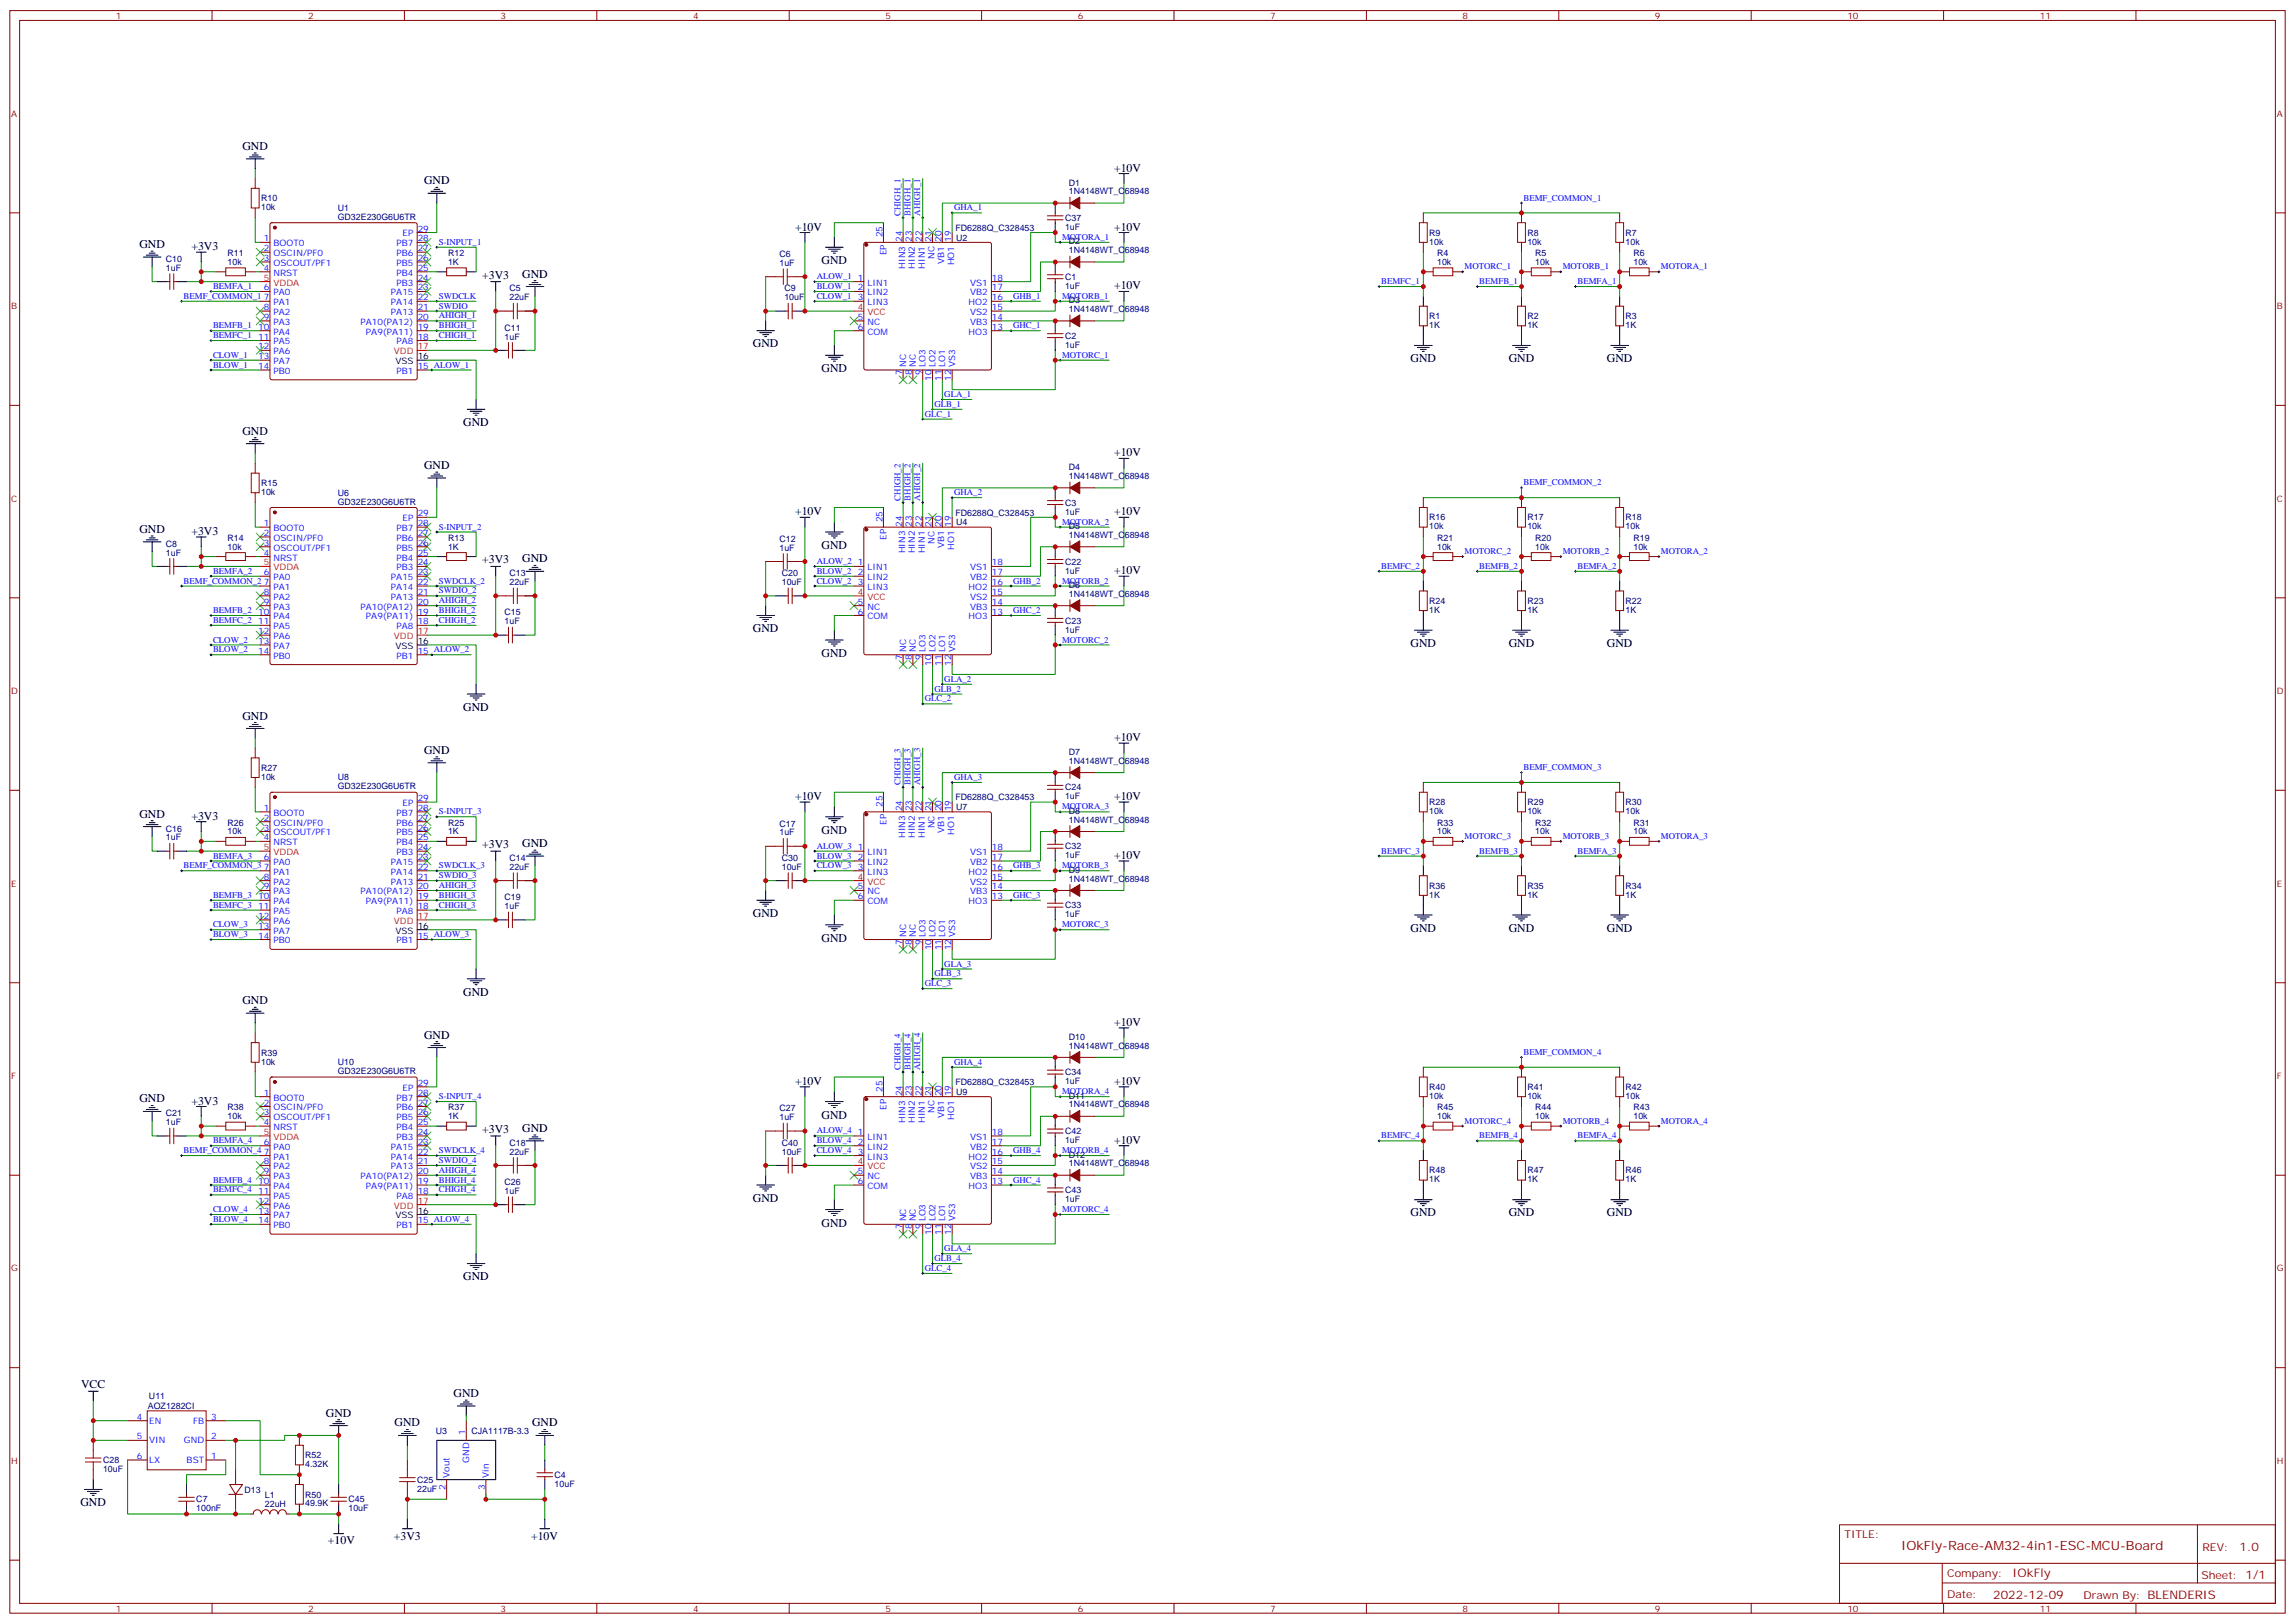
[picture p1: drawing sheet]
<svg xmlns="http://www.w3.org/2000/svg" width="825mm" height="583mm" viewBox="0 0 825 583" stroke-linecap="round" stroke-linejoin="round" font-family="sans-serif">
<defs><g id="words">
<text font-size="4.6" fill="#800" x="683.2" y="556.8">IOkFly-Race-AM32-4in1-ESC-MCU-Board</text>
<g font-size="4.2">
<text x="87.1" y="53.9">GND</text>
<text x="400.4" y="61.7">+10V</text>
<text x="152.4" y="66.2">GND</text>
<text x="285.8" y="82.8">+10V</text>
<text x="400.4" y="82.8">+10V</text>
<text x="50.1" y="89.2">GND</text>
<text x="68.8" y="89.9">+3V3</text>
<text x="295.3" y="94.9">GND</text>
<text x="173.3" y="100.1">+3V3</text>
<text x="187.7" y="99.7">GND</text>
<text x="400.4" y="104">+10V</text>
<text x="270.6" y="124.8">GND</text>
<text x="506.9" y="130.1">GND</text>
<text x="542.2" y="130.1">GND</text>
<text x="577.5" y="130.1">GND</text>
<text x="295.3" y="133.7">GND</text>
<text x="166.5" y="153">GND</text>
<text x="87.1" y="156.2">GND</text>
<text x="400.4" y="164">+10V</text>
<text x="152.4" y="168.5">GND</text>
<text x="285.8" y="185.1">+10V</text>
<text x="400.4" y="185.1">+10V</text>
<text x="50.1" y="191.5">GND</text>
<text x="68.8" y="192.2">+3V3</text>
<text x="295.3" y="197.2">GND</text>
<text x="173.3" y="202.4">+3V3</text>
<text x="187.7" y="202">GND</text>
<text x="400.4" y="206.3">+10V</text>
<text x="270.6" y="227.1">GND</text>
<text x="506.9" y="232.4">GND</text>
<text x="542.2" y="232.4">GND</text>
<text x="577.5" y="232.4">GND</text>
<text x="295.3" y="236">GND</text>
<text x="166.5" y="255.3">GND</text>
<text x="87.1" y="258.5">GND</text>
<text x="400.4" y="266.3">+10V</text>
<text x="152.4" y="270.8">GND</text>
<text x="285.8" y="287.4">+10V</text>
<text x="400.4" y="287.4">+10V</text>
<text x="50.1" y="293.8">GND</text>
<text x="68.8" y="294.5">+3V3</text>
<text x="295.3" y="299.5">GND</text>
<text x="173.3" y="304.7">+3V3</text>
<text x="187.7" y="304.3">GND</text>
<text x="400.4" y="308.6">+10V</text>
<text x="270.6" y="329.4">GND</text>
<text x="506.9" y="334.7">GND</text>
<text x="542.2" y="334.7">GND</text>
<text x="577.5" y="334.7">GND</text>
<text x="295.3" y="338.3">GND</text>
<text x="166.5" y="357.6">GND</text>
<text x="87.1" y="360.8">GND</text>
<text x="400.4" y="368.6">+10V</text>
<text x="152.4" y="373.1">GND</text>
<text x="285.8" y="389.7">+10V</text>
<text x="400.4" y="389.7">+10V</text>
<text x="50.1" y="396.1">GND</text>
<text x="68.8" y="396.8">+3V3</text>
<text x="295.3" y="401.8">GND</text>
<text x="173.3" y="407">+3V3</text>
<text x="187.7" y="406.6">GND</text>
<text x="400.4" y="410.9">+10V</text>
<text x="270.6" y="431.7">GND</text>
<text x="506.9" y="437">GND</text>
<text x="542.2" y="437">GND</text>
<text x="577.5" y="437">GND</text>
<text x="295.3" y="440.6">GND</text>
<text x="166.5" y="460">GND</text>
<text x="29.2" y="498.6">VCC</text>
<text x="163" y="501.8">GND</text>
<text x="117.1" y="509">GND</text>
<text x="141.8" y="512.4">GND</text>
<text x="191.2" y="512.4">GND</text>
<text x="28.9" y="541.1">GND</text>
<text x="117.9" y="554.8">+10V</text>
<text x="141.6" y="553.2">+3V3</text>
<text x="190.8" y="553.2">+10V</text>
</g>
<g font-size="4.2" fill="#800">
<text x="804.9" y="557.1">1.0</text>
<text x="723.3" y="566.6">IOkFly</text>
<text x="716.4" y="574.4">2022-12-09</text>
</g>
<g font-size="3.9" fill="#800">
<text x="662.9" y="552.4">TITLE:</text>
<text x="791.5" y="557.1">REV:</text>
<text x="699.8" y="566.6">Company:</text>
<text x="791.1" y="567.2">Sheet: 1/1</text>
<text x="699.8" y="574.3">Date:</text>
<text x="748.8" y="574.3">Drawn By: BLENDERIS</text>
</g>
<g font-size="3.2" fill="#800">
<text x="41.6" y="6.8">1</text>
<text x="110.8" y="6.8">2</text>
<text x="179.9" y="6.8">3</text>
<text x="249.1" y="6.8">4</text>
<text x="318.2" y="6.8">5</text>
<text x="387.3" y="6.8">6</text>
<text x="456.5" y="6.8">7</text>
<text x="525.6" y="6.8">8</text>
<text x="594.8" y="6.8">9</text>
<text x="663.9" y="6.8">10</text>
<text x="733.1" y="6.8">11</text>
<text x="4.1" y="41.9">A</text>
<text x="818.3" y="41.9">A</text>
<text x="4.1" y="111.1">B</text>
<text x="818.3" y="111.1">B</text>
<text x="4.1" y="180.2">C</text>
<text x="818.3" y="180.2">C</text>
<text x="4.1" y="249.3">D</text>
<text x="818.3" y="249.3">D</text>
<text x="4.1" y="318.5">E</text>
<text x="818.3" y="318.5">E</text>
<text x="4.1" y="387.6">F</text>
<text x="818.3" y="387.6">F</text>
<text x="4.1" y="456.8">G</text>
<text x="818.3" y="456.8">G</text>
<text x="4.1" y="525.9">H</text>
<text x="818.3" y="525.9">H</text>
<text x="41.6" y="579">1</text>
<text x="110.8" y="579">2</text>
<text x="179.9" y="579">3</text>
<text x="249.1" y="579">4</text>
<text x="318.2" y="579">5</text>
<text x="387.3" y="579">6</text>
<text x="456.5" y="579">7</text>
<text x="525.6" y="579">8</text>
<text x="594.8" y="579">9</text>
<text x="663.9" y="579">10</text>
<text x="733.1" y="579">11</text>
</g>
<g font-size="3.2" fill="#000080">
<text x="384.1" y="69.8">1N4148WT_C68948</text>
<text x="384.1" y="66.7">D1</text>
<text x="93.8" y="75.5">10k</text>
<text x="93.8" y="72.3">R10</text>
<text x="121.4" y="75.8">U1</text>
<text x="121.4" y="79">GD32E230G6U6TR</text>
<text x="343.3" y="82.9">FD6288Q_C328453</text>
<text x="382.8" y="82.6">1uF</text>
<text x="382.8" y="79.4">C37</text>
<text x="343.6" y="86.5">U2</text>
<text x="384.1" y="87.8">D2</text>
<text x="513.6" y="87.9">10k</text>
<text x="513.6" y="84.7">R9</text>
<text x="548.9" y="87.9">10k</text>
<text x="548.9" y="84.7">R8</text>
<text x="584.2" y="87.9">10k</text>
<text x="584.2" y="84.7">R7</text>
<text x="59.6" y="94.1">C10</text>
<text x="81.8" y="95.2">10k</text>
<text x="81.8" y="92">R11</text>
<text x="161" y="95.2">1K</text>
<text x="161" y="92">R12</text>
<text x="280.1" y="95.5">1uF</text>
<text x="280.1" y="92.3">C6</text>
<text x="384.1" y="90.9">1N4148WT_C68948</text>
<text x="516.5" y="95.2">10k</text>
<text x="516.5" y="92">R4</text>
<text x="551.8" y="95.2">10k</text>
<text x="551.8" y="92">R5</text>
<text x="587" y="95.2">10k</text>
<text x="587" y="92">R6</text>
<text x="59.6" y="97.3">1uF</text>
<text x="382.8" y="100.5">C1</text>
<text x="183.1" y="107.9">22uF</text>
<text x="183.1" y="104.7">C5</text>
<text x="281.9" y="107.9">10uF</text>
<text x="281.9" y="104.7">C9</text>
<text x="382.8" y="103.8">1uF</text>
<text x="384.1" y="112.1">1N4148WT_C68948</text>
<text x="384.1" y="109">D3</text>
<text x="181.3" y="118.8">C11</text>
<text x="513.6" y="117.9">1K</text>
<text x="513.6" y="114.7">R1</text>
<text x="548.9" y="117.9">1K</text>
<text x="548.9" y="114.7">R2</text>
<text x="584.2" y="117.9">1K</text>
<text x="584.2" y="114.7">R3</text>
<text x="181.3" y="122">1uF</text>
<text x="382.8" y="124.9">1uF</text>
<text x="382.8" y="121.7">C2</text>
<text x="384.1" y="172.1">1N4148WT_C68948</text>
<text x="384.1" y="169">D4</text>
<text x="93.8" y="177.8">10k</text>
<text x="93.8" y="174.6">R15</text>
<text x="121.4" y="178.1">U6</text>
<text x="121.4" y="181.3">GD32E230G6U6TR</text>
<text x="343.3" y="185.3">FD6288Q_C328453</text>
<text x="382.8" y="184.9">1uF</text>
<text x="382.8" y="181.7">C3</text>
<text x="343.6" y="188.8">U4</text>
<text x="384.1" y="190.1">D5</text>
<text x="513.6" y="190.2">10k</text>
<text x="513.6" y="187">R16</text>
<text x="548.9" y="190.2">10k</text>
<text x="548.9" y="187">R17</text>
<text x="584.2" y="190.2">10k</text>
<text x="584.2" y="187">R18</text>
<text x="59.6" y="196.4">C8</text>
<text x="81.8" y="197.5">10k</text>
<text x="81.8" y="194.3">R14</text>
<text x="161" y="197.5">1K</text>
<text x="161" y="194.3">R13</text>
<text x="280.1" y="197.8">1uF</text>
<text x="280.1" y="194.6">C12</text>
<text x="384.1" y="193.3">1N4148WT_C68948</text>
<text x="516.5" y="197.5">10k</text>
<text x="516.5" y="194.3">R21</text>
<text x="551.8" y="197.5">10k</text>
<text x="551.8" y="194.3">R20</text>
<text x="587" y="197.5">10k</text>
<text x="587" y="194.3">R19</text>
<text x="59.6" y="199.6">1uF</text>
<text x="382.8" y="202.9">C22</text>
<text x="183.1" y="207">C13</text>
<text x="281" y="207">C20</text>
<text x="382.8" y="206.1">1uF</text>
<text x="183.1" y="210.2">22uF</text>
<text x="281" y="210.2">10uF</text>
<text x="384.1" y="214.4">1N4148WT_C68948</text>
<text x="384.1" y="211.3">D6</text>
<text x="181.3" y="221.1">C15</text>
<text x="513.6" y="220.2">1K</text>
<text x="513.6" y="217">R24</text>
<text x="548.9" y="220.2">1K</text>
<text x="548.9" y="217">R23</text>
<text x="584.2" y="220.2">1K</text>
<text x="584.2" y="217">R22</text>
<text x="181.3" y="224.3">1uF</text>
<text x="382.8" y="227.2">1uF</text>
<text x="382.8" y="224">C23</text>
<text x="384.1" y="274.4">1N4148WT_C68948</text>
<text x="384.1" y="271.3">D7</text>
<text x="93.8" y="280.1">10k</text>
<text x="93.8" y="276.9">R27</text>
<text x="121.4" y="280.4">U8</text>
<text x="121.4" y="283.6">GD32E230G6U6TR</text>
<text x="343.3" y="287.6">FD6288Q_C328453</text>
<text x="382.8" y="287.2">1uF</text>
<text x="382.8" y="284">C24</text>
<text x="343.6" y="291.1">U7</text>
<text x="384.1" y="292.4">D8</text>
<text x="513.6" y="292.5">10k</text>
<text x="513.6" y="289.3">R28</text>
<text x="548.9" y="292.5">10k</text>
<text x="548.9" y="289.3">R29</text>
<text x="584.2" y="292.5">10k</text>
<text x="584.2" y="289.3">R30</text>
<text x="59.6" y="298.7">C16</text>
<text x="81.8" y="299.8">10k</text>
<text x="81.8" y="296.6">R26</text>
<text x="161" y="299.8">1K</text>
<text x="161" y="296.6">R25</text>
<text x="280.1" y="296.9">C17</text>
<text x="384.1" y="295.6">1N4148WT_C68948</text>
<text x="516.5" y="299.8">10k</text>
<text x="516.5" y="296.6">R33</text>
<text x="551.8" y="299.8">10k</text>
<text x="551.8" y="296.6">R32</text>
<text x="587" y="299.8">10k</text>
<text x="587" y="296.6">R31</text>
<text x="59.6" y="301.9">1uF</text>
<text x="280.1" y="300.1">1uF</text>
<text x="382.8" y="305.2">C32</text>
<text x="183.1" y="309.3">C14</text>
<text x="281" y="309.3">C30</text>
<text x="382.8" y="308.4">1uF</text>
<text x="183.1" y="312.5">22uF</text>
<text x="281" y="312.5">10uF</text>
<text x="384.1" y="316.7">1N4148WT_C68948</text>
<text x="384.1" y="313.6">D9</text>
<text x="181.3" y="323.4">C19</text>
<text x="513.6" y="322.5">1K</text>
<text x="513.6" y="319.3">R36</text>
<text x="548.9" y="322.5">1K</text>
<text x="548.9" y="319.3">R35</text>
<text x="584.2" y="322.5">1K</text>
<text x="584.2" y="319.3">R34</text>
<text x="181.3" y="326.6">1uF</text>
<text x="382.8" y="329.6">1uF</text>
<text x="382.8" y="326.3">C33</text>
<text x="384.1" y="376.7">1N4148WT_C68948</text>
<text x="384.1" y="373.6">D10</text>
<text x="93.8" y="382.4">10k</text>
<text x="93.8" y="379.3">R39</text>
<text x="121.4" y="382.7">U10</text>
<text x="121.4" y="385.9">GD32E230G6U6TR</text>
<text x="343.3" y="389.9">FD6288Q_C328453</text>
<text x="382.8" y="389.5">1uF</text>
<text x="382.8" y="386.3">C34</text>
<text x="343.6" y="393.4">U9</text>
<text x="384.1" y="394.7">D11</text>
<text x="513.6" y="394.8">10k</text>
<text x="513.6" y="391.6">R40</text>
<text x="548.9" y="394.8">10k</text>
<text x="548.9" y="391.6">R41</text>
<text x="584.2" y="394.8">10k</text>
<text x="584.2" y="391.6">R42</text>
<text x="59.6" y="401">C21</text>
<text x="81.8" y="398.9">R38</text>
<text x="161" y="398.9">R37</text>
<text x="280.1" y="399.2">C27</text>
<text x="384.1" y="397.9">1N4148WT_C68948</text>
<text x="516.5" y="398.9">R45</text>
<text x="551.8" y="398.9">R44</text>
<text x="587" y="398.9">R43</text>
<text x="59.6" y="404.2">1uF</text>
<text x="81.8" y="402.1">10k</text>
<text x="161" y="402.1">1K</text>
<text x="280.1" y="402.4">1uF</text>
<text x="382.8" y="407.5">C42</text>
<text x="516.5" y="402.1">10k</text>
<text x="551.8" y="402.1">10k</text>
<text x="587" y="402.1">10k</text>
<text x="183.1" y="411.6">C18</text>
<text x="281" y="411.6">C40</text>
<text x="382.8" y="410.7">1uF</text>
<text x="183.1" y="414.8">22uF</text>
<text x="281" y="414.8">10uF</text>
<text x="384.1" y="419">1N4148WT_C68948</text>
<text x="384.1" y="415.9">D12</text>
<text x="181.3" y="425.7">C26</text>
<text x="513.6" y="424.8">1K</text>
<text x="513.6" y="421.6">R48</text>
<text x="548.9" y="424.8">1K</text>
<text x="548.9" y="421.6">R47</text>
<text x="584.2" y="424.8">1K</text>
<text x="584.2" y="421.6">R46</text>
<text x="181.3" y="428.9">1uF</text>
<text x="382.8" y="431.9">1uF</text>
<text x="382.8" y="428.6">C43</text>
<text x="53.5" y="502.7">U11</text>
<text x="53.1" y="506.3">AOZ1282CI</text>
<text x="156.6" y="515.1">U3</text>
<text x="169.5" y="515.1">CJA1117B-3.3</text>
<text x="37" y="525.7">C28</text>
<text x="109.7" y="527">4.32K</text>
<text x="109.7" y="523.9">R52</text>
<text x="37" y="528.8">10uF</text>
<text x="149.9" y="532.7">C25</text>
<text x="199.3" y="530.9">C4</text>
<text x="70.6" y="539.8">C7</text>
<text x="87.8" y="536.3">D13</text>
<text x="95.2" y="538.2">L1</text>
<text x="109.7" y="538">R50</text>
<text x="125.2" y="539.8">C45</text>
<text x="149.9" y="535.9">22uF</text>
<text x="199.3" y="534.2">10uF</text>
<text x="70.6" y="542.9">100nF</text>
<text x="95.2" y="541.3">22uH</text>
<text x="109.7" y="541.2">49.9K</text>
<text x="125.2" y="542.9">10uF</text>
</g>
<g font-size="3.2" fill="#00f">
<text x="323.7" y="77.5" transform="rotate(-90 323.7 77.5)">CHIGH_1</text>
<text x="327.2" y="77.5" transform="rotate(-90 327.2 77.5)">BHIGH_1</text>
<text x="330.7" y="77.5" transform="rotate(-90 330.7 77.5)">AHIGH_1</text>
<text x="342.9" y="75.6">GHA_1</text>
<text x="547.5" y="72.1">BEMF_COMMON_1</text>
<text x="150.1" y="83.2">29</text>
<text x="94.8" y="86.7">1</text>
<text x="98.3" y="88.5">BOOT0</text>
<text x="142.5" y="88.5">PB7</text>
<text x="144.7" y="84.9">EP</text>
<text x="150.1" y="86.7">28</text>
<text x="157.7" y="87.9">S-INPUT_1</text>
<text x="317.1" y="85.3" transform="rotate(-90 317.1 85.3)">25</text>
<text x="324.2" y="86.9" transform="rotate(-90 324.2 86.9)">24</text>
<text x="327.7" y="86.9" transform="rotate(-90 327.7 86.9)">23</text>
<text x="331.3" y="86.9" transform="rotate(-90 331.3 86.9)">22</text>
<text x="334.8" y="86.9" transform="rotate(-90 334.8 86.9)">21</text>
<text x="338.3" y="86.9" transform="rotate(-90 338.3 86.9)">20</text>
<text x="341.8" y="86.9" transform="rotate(-90 341.8 86.9)">19</text>
<text x="381.7" y="86.2">MOTORA_1</text>
<text x="94.8" y="90.2">2</text>
<text x="94.8" y="93.8">3</text>
<text x="98.3" y="92">OSCIN/PF0</text>
<text x="98.3" y="95.5">OSCOUT/PF1</text>
<text x="142.5" y="95.5">PB5</text>
<text x="142.5" y="92">PB6</text>
<text x="150.1" y="93.8">26</text>
<text x="150.1" y="90.2">27</text>
<text x="318.6" y="91.7" transform="rotate(-90 318.6 91.7)">EP</text>
<text x="335.8" y="93" transform="rotate(-90 335.8 93)">NC</text>
<text x="339.4" y="94.7" transform="rotate(-90 339.4 94.7)">VB1</text>
<text x="342.9" y="95.3" transform="rotate(-90 342.9 95.3)">HO1</text>
<text x="94.8" y="97.3">4</text>
<text x="98.3" y="99.1">NRST</text>
<text x="142.5" y="99.1">PB4</text>
<text x="150.1" y="100.8">24</text>
<text x="150.1" y="97.3">25</text>
<text x="293.5" y="100.3">ALOW_1</text>
<text x="308.3" y="100.8">1</text>
<text x="325.3" y="96.5" transform="rotate(-90 325.3 96.5)">HIN3</text>
<text x="328.8" y="96.5" transform="rotate(-90 328.8 96.5)">HIN2</text>
<text x="332.3" y="96.5" transform="rotate(-90 332.3 96.5)">HIN1</text>
<text x="356.5" y="100.8">18</text>
<text x="526.3" y="96.8">MOTORC_1</text>
<text x="561.6" y="96.8">MOTORB_1</text>
<text x="596.9" y="96.8">MOTORA_1</text>
<text x="66" y="107.4">BEMF_COMMON_1</text>
<text x="76.6" y="103.8">BEMFA_1</text>
<text x="94.8" y="104.4">6</text>
<text x="94.8" y="107.9">7</text>
<text x="98.3" y="106.1">PA0</text>
<text x="140.5" y="106.1">PA15</text>
<text x="142.5" y="102.6">PB3</text>
<text x="150.1" y="107.9">22</text>
<text x="150.1" y="104.4">23</text>
<text x="157.7" y="107.4">SWDCLK</text>
<text x="293.5" y="103.8">BLOW_1</text>
<text x="293.5" y="107.4">CLOW_1</text>
<text x="308.3" y="104.4">2</text>
<text x="308.3" y="107.9">3</text>
<text x="311.7" y="102.6">LIN1</text>
<text x="311.7" y="106.1">LIN2</text>
<text x="348.6" y="106.1">VB2</text>
<text x="348.6" y="102.6">VS1</text>
<text x="356.5" y="107.9">16</text>
<text x="356.5" y="104.4">17</text>
<text x="364.1" y="107.4">GHB_1</text>
<text x="381.7" y="107.4">MOTORB_1</text>
<text x="496.4" y="102.1">BEMFC_1</text>
<text x="531.6" y="102.1">BEMFB_1</text>
<text x="566.9" y="102.1">BEMFA_1</text>
<text x="94.8" y="111.4">8</text>
<text x="98.3" y="109.6">PA1</text>
<text x="98.3" y="113.2">PA2</text>
<text x="140.5" y="113.2">PA13</text>
<text x="140.5" y="109.6">PA14</text>
<text x="150.1" y="111.4">21</text>
<text x="157.7" y="110.9">SWDIO</text>
<text x="311.7" y="109.6">LIN3</text>
<text x="348.1" y="109.6">HO2</text>
<text x="348.6" y="113.2">VS2</text>
<text x="356.5" y="111.4">15</text>
<text x="76.6" y="117.9">BEMFB_1</text>
<text x="92.8" y="118.5">10</text>
<text x="94.8" y="114.9">9</text>
<text x="98.3" y="116.7">PA3</text>
<text x="129.5" y="116.7">PA10(PA12)</text>
<text x="150.1" y="118.5">19</text>
<text x="150.1" y="114.9">20</text>
<text x="157.7" y="117.9">BHIGH_1</text>
<text x="157.7" y="114.4">AHIGH_1</text>
<text x="308.3" y="114.9">5</text>
<text x="308.3" y="118.5">6</text>
<text x="311.7" y="116.7">NC</text>
<text x="348.6" y="116.7">VB3</text>
<text x="356.5" y="118.5">13</text>
<text x="356.5" y="114.9">14</text>
<text x="364.1" y="117.9">GHC_1</text>
<text x="76.6" y="121.5">BEMFC_1</text>
<text x="92.8" y="122">11</text>
<text x="92.8" y="125.5">12</text>
<text x="98.3" y="120.2">PA4</text>
<text x="98.3" y="123.8">PA5</text>
<text x="131.5" y="120.2">PA9(PA11)</text>
<text x="142.5" y="123.8">PA8</text>
<text x="150.1" y="122">18</text>
<text x="157.7" y="121.5">CHIGH_1</text>
<text x="311.7" y="120.2">COM</text>
<text x="348.1" y="120.2">HO3</text>
<text x="76.6" y="128.5">CLOW_1</text>
<text x="92.8" y="129">13</text>
<text x="98.3" y="127.3">PA6</text>
<text x="98.3" y="130.8">PA7</text>
<text x="325.6" y="131.9" transform="rotate(-90 325.6 131.9)">NC</text>
<text x="329.1" y="131.9" transform="rotate(-90 329.1 131.9)">NC</text>
<text x="332.7" y="131.9" transform="rotate(-90 332.7 131.9)">LO3</text>
<text x="336.2" y="131.9" transform="rotate(-90 336.2 131.9)">LO2</text>
<text x="339.7" y="131.9" transform="rotate(-90 339.7 131.9)">LO1</text>
<text x="343.3" y="131.9" transform="rotate(-90 343.3 131.9)">VS3</text>
<text x="381.7" y="128.5">MOTORC_1</text>
<text x="76.6" y="132">BLOW_1</text>
<text x="92.8" y="132.6">14</text>
<text x="98.3" y="134.3">PB0</text>
<text x="142.5" y="134.3">PB1</text>
<text x="150.1" y="132.6">15 ALOW_1</text>
<text x="324.2" y="134.8" transform="rotate(-90 324.2 134.8)">7</text>
<text x="327.7" y="134.8" transform="rotate(-90 327.7 134.8)">8</text>
<text x="331.3" y="134.8" transform="rotate(-90 331.3 134.8)">9</text>
<text x="334.8" y="136.8" transform="rotate(-90 334.8 136.8)">10</text>
<text x="338.3" y="136.8" transform="rotate(-90 338.3 136.8)">11</text>
<text x="341.8" y="136.8" transform="rotate(-90 341.8 136.8)">12</text>
<text x="339.4" y="142.6">GLA_1</text>
<text x="332.3" y="149.7">GLC_1</text>
<text x="335.8" y="146.2">GLB_1</text>
<text x="323.7" y="179.8" transform="rotate(-90 323.7 179.8)">CHIGH_2</text>
<text x="327.2" y="179.8" transform="rotate(-90 327.2 179.8)">BHIGH_2</text>
<text x="330.7" y="179.8" transform="rotate(-90 330.7 179.8)">AHIGH_2</text>
<text x="342.9" y="177.9">GHA_2</text>
<text x="547.5" y="174.4">BEMF_COMMON_2</text>
<text x="150.1" y="185.5">29</text>
<text x="94.8" y="189">1</text>
<text x="98.3" y="190.8">BOOT0</text>
<text x="142.5" y="190.8">PB7</text>
<text x="144.7" y="187.3">EP</text>
<text x="150.1" y="189">28</text>
<text x="157.7" y="190.3">S-INPUT_2</text>
<text x="317.1" y="187.6" transform="rotate(-90 317.1 187.6)">25</text>
<text x="324.2" y="189.2" transform="rotate(-90 324.2 189.2)">24</text>
<text x="327.7" y="189.2" transform="rotate(-90 327.7 189.2)">23</text>
<text x="331.3" y="189.2" transform="rotate(-90 331.3 189.2)">22</text>
<text x="334.8" y="189.2" transform="rotate(-90 334.8 189.2)">21</text>
<text x="338.3" y="189.2" transform="rotate(-90 338.3 189.2)">20</text>
<text x="341.8" y="189.2" transform="rotate(-90 341.8 189.2)">19</text>
<text x="381.7" y="188.5">MOTORA_2</text>
<text x="94.8" y="192.5">2</text>
<text x="94.8" y="196.1">3</text>
<text x="98.3" y="194.3">OSCIN/PF0</text>
<text x="98.3" y="197.8">OSCOUT/PF1</text>
<text x="142.5" y="197.8">PB5</text>
<text x="142.5" y="194.3">PB6</text>
<text x="150.1" y="196.1">26</text>
<text x="150.1" y="192.5">27</text>
<text x="318.6" y="194" transform="rotate(-90 318.6 194)">EP</text>
<text x="335.8" y="195.3" transform="rotate(-90 335.8 195.3)">NC</text>
<text x="339.4" y="197" transform="rotate(-90 339.4 197)">VB1</text>
<text x="342.9" y="197.6" transform="rotate(-90 342.9 197.6)">HO1</text>
<text x="94.8" y="199.6">4</text>
<text x="98.3" y="201.4">NRST</text>
<text x="142.5" y="201.4">PB4</text>
<text x="150.1" y="203.1">24</text>
<text x="150.1" y="199.6">25</text>
<text x="293.5" y="202.6">ALOW_2</text>
<text x="308.3" y="203.1">1</text>
<text x="325.3" y="198.8" transform="rotate(-90 325.3 198.8)">HIN3</text>
<text x="328.8" y="198.8" transform="rotate(-90 328.8 198.8)">HIN2</text>
<text x="332.3" y="198.8" transform="rotate(-90 332.3 198.8)">HIN1</text>
<text x="356.5" y="203.1">18</text>
<text x="526.3" y="199.1">MOTORC_2</text>
<text x="561.6" y="199.1">MOTORB_2</text>
<text x="596.9" y="199.1">MOTORA_2</text>
<text x="66" y="209.7">BEMF_COMMON_2</text>
<text x="76.6" y="206.1">BEMFA_2</text>
<text x="94.8" y="206.7">6</text>
<text x="98.3" y="208.4">PA0</text>
<text x="140.5" y="208.4">PA15</text>
<text x="142.5" y="204.9">PB3</text>
<text x="150.1" y="206.7">23</text>
<text x="157.7" y="209.7">SWDCLK_2</text>
<text x="293.5" y="209.7">CLOW_2</text>
<text x="293.5" y="206.1">BLOW_2</text>
<text x="308.3" y="206.7">2</text>
<text x="311.7" y="204.9">LIN1</text>
<text x="311.7" y="208.4">LIN2</text>
<text x="348.6" y="208.4">VB2</text>
<text x="348.6" y="204.9">VS1</text>
<text x="356.5" y="206.7">17</text>
<text x="364.1" y="209.7">GHB_2</text>
<text x="381.7" y="209.7">MOTORB_2</text>
<text x="496.4" y="204.4">BEMFC_2</text>
<text x="531.6" y="204.4">BEMFB_2</text>
<text x="566.9" y="204.4">BEMFA_2</text>
<text x="94.8" y="210.2">7</text>
<text x="94.8" y="213.7">8</text>
<text x="98.3" y="211.9">PA1</text>
<text x="98.3" y="215.5">PA2</text>
<text x="140.5" y="215.5">PA13</text>
<text x="140.5" y="211.9">PA14</text>
<text x="150.1" y="213.7">21</text>
<text x="150.1" y="210.2">22</text>
<text x="157.7" y="213.2">SWDIO_2</text>
<text x="308.3" y="210.2">3</text>
<text x="311.7" y="211.9">LIN3</text>
<text x="348.1" y="211.9">HO2</text>
<text x="348.6" y="215.5">VS2</text>
<text x="356.5" y="213.7">15</text>
<text x="356.5" y="210.2">16</text>
<text x="76.6" y="220.2">BEMFB_2</text>
<text x="92.8" y="220.8">10</text>
<text x="94.8" y="217.2">9</text>
<text x="98.3" y="219">PA3</text>
<text x="129.5" y="219">PA10(PA12)</text>
<text x="150.1" y="220.8">19</text>
<text x="150.1" y="217.2">20</text>
<text x="157.7" y="216.7">AHIGH_2</text>
<text x="157.7" y="220.2">BHIGH_2</text>
<text x="308.3" y="217.2">5</text>
<text x="308.3" y="220.8">6</text>
<text x="311.7" y="219">NC</text>
<text x="348.6" y="219">VB3</text>
<text x="356.5" y="220.8">13</text>
<text x="356.5" y="217.2">14</text>
<text x="364.1" y="220.2">GHC_2</text>
<text x="76.6" y="223.8">BEMFC_2</text>
<text x="92.8" y="224.3">11</text>
<text x="92.8" y="227.8">12</text>
<text x="98.3" y="222.5">PA4</text>
<text x="98.3" y="226.1">PA5</text>
<text x="131.5" y="222.5">PA9(PA11)</text>
<text x="142.5" y="226.1">PA8</text>
<text x="150.1" y="224.3">18</text>
<text x="157.7" y="223.8">CHIGH_2</text>
<text x="311.7" y="222.5">COM</text>
<text x="348.1" y="222.5">HO3</text>
<text x="76.6" y="230.8">CLOW_2</text>
<text x="92.8" y="231.4">13</text>
<text x="98.3" y="229.6">PA6</text>
<text x="98.3" y="233.1">PA7</text>
<text x="381.7" y="230.8">MOTORC_2</text>
<text x="76.6" y="234.4">BLOW_2</text>
<text x="92.8" y="234.9">14</text>
<text x="98.3" y="236.6">PB0</text>
<text x="142.5" y="236.6">PB1</text>
<text x="150.1" y="234.9">15 ALOW_2</text>
<text x="324.2" y="237.1" transform="rotate(-90 324.2 237.1)">7</text>
<text x="325.6" y="234.2" transform="rotate(-90 325.6 234.2)">NC</text>
<text x="327.7" y="237.1" transform="rotate(-90 327.7 237.1)">8</text>
<text x="329.1" y="234.2" transform="rotate(-90 329.1 234.2)">NC</text>
<text x="331.3" y="237.1" transform="rotate(-90 331.3 237.1)">9</text>
<text x="332.7" y="234.2" transform="rotate(-90 332.7 234.2)">LO3</text>
<text x="334.8" y="239.1" transform="rotate(-90 334.8 239.1)">10</text>
<text x="336.2" y="234.2" transform="rotate(-90 336.2 234.2)">LO2</text>
<text x="338.3" y="239.1" transform="rotate(-90 338.3 239.1)">11</text>
<text x="339.7" y="234.2" transform="rotate(-90 339.7 234.2)">LO1</text>
<text x="341.8" y="239.1" transform="rotate(-90 341.8 239.1)">12</text>
<text x="343.3" y="234.2" transform="rotate(-90 343.3 234.2)">VS3</text>
<text x="339.4" y="244.9">GLA_2</text>
<text x="332.3" y="252">GLC_2</text>
<text x="335.8" y="248.5">GLB_2</text>
<text x="342.9" y="280.2">GHA_3</text>
<text x="547.5" y="276.7">BEMF_COMMON_3</text>
<text x="150.1" y="287.8">29</text>
<text x="323.7" y="282.2" transform="rotate(-90 323.7 282.2)">CHIGH_3</text>
<text x="327.2" y="282.2" transform="rotate(-90 327.2 282.2)">BHIGH_3</text>
<text x="330.7" y="282.2" transform="rotate(-90 330.7 282.2)">AHIGH_3</text>
<text x="94.8" y="291.3">1</text>
<text x="98.3" y="293.1">BOOT0</text>
<text x="142.5" y="293.1">PB7</text>
<text x="144.7" y="289.6">EP</text>
<text x="150.1" y="291.3">28</text>
<text x="157.7" y="292.6">S-INPUT_3</text>
<text x="317.1" y="289.9" transform="rotate(-90 317.1 289.9)">25</text>
<text x="324.2" y="291.5" transform="rotate(-90 324.2 291.5)">24</text>
<text x="327.7" y="291.5" transform="rotate(-90 327.7 291.5)">23</text>
<text x="331.3" y="291.5" transform="rotate(-90 331.3 291.5)">22</text>
<text x="334.8" y="291.5" transform="rotate(-90 334.8 291.5)">21</text>
<text x="338.3" y="291.5" transform="rotate(-90 338.3 291.5)">20</text>
<text x="341.8" y="291.5" transform="rotate(-90 341.8 291.5)">19</text>
<text x="381.7" y="290.8">MOTORA_3</text>
<text x="94.8" y="294.9">2</text>
<text x="94.8" y="298.4">3</text>
<text x="98.3" y="296.6">OSCIN/PF0</text>
<text x="142.5" y="296.6">PB6</text>
<text x="150.1" y="298.4">26</text>
<text x="150.1" y="294.9">27</text>
<text x="318.6" y="296.3" transform="rotate(-90 318.6 296.3)">EP</text>
<text x="335.8" y="297.6" transform="rotate(-90 335.8 297.6)">NC</text>
<text x="339.4" y="299.3" transform="rotate(-90 339.4 299.3)">VB1</text>
<text x="342.9" y="299.9" transform="rotate(-90 342.9 299.9)">HO1</text>
<text x="94.8" y="301.9">4</text>
<text x="98.3" y="300.1">OSCOUT/PF1</text>
<text x="98.3" y="303.7">NRST</text>
<text x="142.5" y="303.7">PB4</text>
<text x="142.5" y="300.1">PB5</text>
<text x="150.1" y="305.4">24</text>
<text x="150.1" y="301.9">25</text>
<text x="293.5" y="304.9">ALOW_3</text>
<text x="308.3" y="305.4">1</text>
<text x="325.3" y="301.1" transform="rotate(-90 325.3 301.1)">HIN3</text>
<text x="328.8" y="301.1" transform="rotate(-90 328.8 301.1)">HIN2</text>
<text x="332.3" y="301.1" transform="rotate(-90 332.3 301.1)">HIN1</text>
<text x="356.5" y="305.4">18</text>
<text x="526.3" y="301.4">MOTORC_3</text>
<text x="561.6" y="301.4">MOTORB_3</text>
<text x="596.9" y="301.4">MOTORA_3</text>
<text x="66" y="312">BEMF_COMMON_3</text>
<text x="76.6" y="308.4">BEMFA_3</text>
<text x="94.8" y="309">6</text>
<text x="98.3" y="310.7">PA0</text>
<text x="140.5" y="310.7">PA15</text>
<text x="142.5" y="307.2">PB3</text>
<text x="150.1" y="309">23</text>
<text x="157.7" y="312">SWDCLK_3</text>
<text x="293.5" y="312">CLOW_3</text>
<text x="293.5" y="308.4">BLOW_3</text>
<text x="308.3" y="309">2</text>
<text x="311.7" y="307.2">LIN1</text>
<text x="311.7" y="310.7">LIN2</text>
<text x="348.6" y="310.7">VB2</text>
<text x="348.6" y="307.2">VS1</text>
<text x="356.5" y="309">17</text>
<text x="364.1" y="312">GHB_3</text>
<text x="381.7" y="312">MOTORB_3</text>
<text x="496.4" y="306.7">BEMFC_3</text>
<text x="531.6" y="306.7">BEMFB_3</text>
<text x="566.9" y="306.7">BEMFA_3</text>
<text x="94.8" y="312.5">7</text>
<text x="94.8" y="316">8</text>
<text x="98.3" y="314.3">PA1</text>
<text x="98.3" y="317.8">PA2</text>
<text x="140.5" y="317.8">PA13</text>
<text x="140.5" y="314.3">PA14</text>
<text x="150.1" y="316">21</text>
<text x="150.1" y="312.5">22</text>
<text x="157.7" y="315.5">SWDIO_3</text>
<text x="308.3" y="312.5">3</text>
<text x="311.7" y="314.3">LIN3</text>
<text x="348.1" y="314.3">HO2</text>
<text x="348.6" y="317.8">VS2</text>
<text x="356.5" y="316">15</text>
<text x="356.5" y="312.5">16</text>
<text x="76.6" y="322.5">BEMFB_3</text>
<text x="92.8" y="323.1">10</text>
<text x="94.8" y="319.5">9</text>
<text x="98.3" y="321.3">PA3</text>
<text x="129.5" y="321.3">PA10(PA12)</text>
<text x="150.1" y="323.1">19</text>
<text x="150.1" y="319.5">20</text>
<text x="157.7" y="319">AHIGH_3</text>
<text x="157.7" y="322.5">BHIGH_3</text>
<text x="308.3" y="319.5">5</text>
<text x="308.3" y="323.1">6</text>
<text x="311.7" y="321.3">NC</text>
<text x="348.6" y="321.3">VB3</text>
<text x="356.5" y="323.1">13</text>
<text x="356.5" y="319.5">14</text>
<text x="364.1" y="322.5">GHC_3</text>
<text x="76.6" y="326.1">BEMFC_3</text>
<text x="92.8" y="326.6">11</text>
<text x="98.3" y="324.8">PA4</text>
<text x="98.3" y="328.4">PA5</text>
<text x="131.5" y="324.8">PA9(PA11)</text>
<text x="142.5" y="328.4">PA8</text>
<text x="150.1" y="326.6">18</text>
<text x="157.7" y="326.1">CHIGH_3</text>
<text x="311.7" y="324.8">COM</text>
<text x="348.1" y="324.8">HO3</text>
<text x="76.6" y="333.1">CLOW_3</text>
<text x="92.8" y="330.1">12</text>
<text x="92.8" y="333.7">13</text>
<text x="98.3" y="331.9">PA6</text>
<text x="98.3" y="335.4">PA7</text>
<text x="381.7" y="333.1">MOTORC_3</text>
<text x="76.6" y="336.7">BLOW_3</text>
<text x="92.8" y="337.2">14</text>
<text x="98.3" y="338.9">PB0</text>
<text x="142.5" y="338.9">PB1</text>
<text x="150.1" y="337.2">15 ALOW_3</text>
<text x="324.2" y="339.4" transform="rotate(-90 324.2 339.4)">7</text>
<text x="325.6" y="336.5" transform="rotate(-90 325.6 336.5)">NC</text>
<text x="327.7" y="339.4" transform="rotate(-90 327.7 339.4)">8</text>
<text x="329.1" y="336.5" transform="rotate(-90 329.1 336.5)">NC</text>
<text x="331.3" y="339.4" transform="rotate(-90 331.3 339.4)">9</text>
<text x="332.7" y="336.5" transform="rotate(-90 332.7 336.5)">LO3</text>
<text x="334.8" y="341.4" transform="rotate(-90 334.8 341.4)">10</text>
<text x="336.2" y="336.5" transform="rotate(-90 336.2 336.5)">LO2</text>
<text x="338.3" y="341.4" transform="rotate(-90 338.3 341.4)">11</text>
<text x="339.7" y="336.5" transform="rotate(-90 339.7 336.5)">LO1</text>
<text x="341.8" y="341.4" transform="rotate(-90 341.8 341.4)">12</text>
<text x="343.3" y="336.5" transform="rotate(-90 343.3 336.5)">VS3</text>
<text x="339.4" y="347.2">GLA_3</text>
<text x="335.8" y="350.8">GLB_3</text>
<text x="332.3" y="354.3">GLC_3</text>
<text x="342.9" y="382.5">GHA_4</text>
<text x="547.5" y="379">BEMF_COMMON_4</text>
<text x="323.7" y="384.5" transform="rotate(-90 323.7 384.5)">CHIGH_4</text>
<text x="327.2" y="384.5" transform="rotate(-90 327.2 384.5)">BHIGH_4</text>
<text x="330.7" y="384.5" transform="rotate(-90 330.7 384.5)">AHIGH_4</text>
<text x="94.8" y="393.6">1</text>
<text x="98.3" y="395.4">BOOT0</text>
<text x="142.5" y="395.4">PB7</text>
<text x="144.7" y="391.9">EP</text>
<text x="150.1" y="393.6">28</text>
<text x="150.1" y="390.1">29</text>
<text x="157.7" y="394.9">S-INPUT_4</text>
<text x="317.1" y="392.2" transform="rotate(-90 317.1 392.2)">25</text>
<text x="324.2" y="393.8" transform="rotate(-90 324.2 393.8)">24</text>
<text x="327.7" y="393.8" transform="rotate(-90 327.7 393.8)">23</text>
<text x="331.3" y="393.8" transform="rotate(-90 331.3 393.8)">22</text>
<text x="334.8" y="393.8" transform="rotate(-90 334.8 393.8)">21</text>
<text x="338.3" y="393.8" transform="rotate(-90 338.3 393.8)">20</text>
<text x="341.8" y="393.8" transform="rotate(-90 341.8 393.8)">19</text>
<text x="381.7" y="393.1">MOTORA_4</text>
<text x="94.8" y="397.2">2</text>
<text x="94.8" y="400.7">3</text>
<text x="98.3" y="398.9">OSCIN/PF0</text>
<text x="142.5" y="398.9">PB6</text>
<text x="150.1" y="400.7">26</text>
<text x="150.1" y="397.2">27</text>
<text x="318.6" y="398.6" transform="rotate(-90 318.6 398.6)">EP</text>
<text x="335.8" y="399.9" transform="rotate(-90 335.8 399.9)">NC</text>
<text x="339.4" y="401.6" transform="rotate(-90 339.4 401.6)">VB1</text>
<text x="94.8" y="404.2">4</text>
<text x="98.3" y="402.4">OSCOUT/PF1</text>
<text x="98.3" y="406">NRST</text>
<text x="142.5" y="406">PB4</text>
<text x="142.5" y="402.4">PB5</text>
<text x="150.1" y="407.7">24</text>
<text x="150.1" y="404.2">25</text>
<text x="293.5" y="407.2">ALOW_4</text>
<text x="308.3" y="407.7">1</text>
<text x="325.3" y="403.4" transform="rotate(-90 325.3 403.4)">HIN3</text>
<text x="328.8" y="403.4" transform="rotate(-90 328.8 403.4)">HIN2</text>
<text x="332.3" y="403.4" transform="rotate(-90 332.3 403.4)">HIN1</text>
<text x="342.9" y="402.2" transform="rotate(-90 342.9 402.2)">HO1</text>
<text x="356.5" y="407.7">18</text>
<text x="526.3" y="403.7">MOTORC_4</text>
<text x="561.6" y="403.7">MOTORB_4</text>
<text x="596.9" y="403.7">MOTORA_4</text>
<text x="76.6" y="410.7">BEMFA_4</text>
<text x="94.8" y="411.3">6</text>
<text x="98.3" y="413">PA0</text>
<text x="140.5" y="413">PA15</text>
<text x="142.5" y="409.5">PB3</text>
<text x="150.1" y="411.3">23</text>
<text x="293.5" y="410.7">BLOW_4</text>
<text x="308.3" y="411.3">2</text>
<text x="311.7" y="409.5">LIN1</text>
<text x="311.7" y="413">LIN2</text>
<text x="348.6" y="413">VB2</text>
<text x="348.6" y="409.5">VS1</text>
<text x="356.5" y="411.3">17</text>
<text x="496.4" y="409">BEMFC_4</text>
<text x="531.6" y="409">BEMFB_4</text>
<text x="566.9" y="409">BEMFA_4</text>
<text x="66" y="414.3">BEMF_COMMON_4</text>
<text x="94.8" y="414.8">7</text>
<text x="94.8" y="418.3">8</text>
<text x="98.3" y="416.6">PA1</text>
<text x="140.5" y="416.6">PA14</text>
<text x="150.1" y="418.3">21</text>
<text x="150.1" y="414.8">22</text>
<text x="157.7" y="414.3">SWDCLK_4</text>
<text x="157.7" y="417.8">SWDIO_4</text>
<text x="293.5" y="414.3">CLOW_4</text>
<text x="308.3" y="414.8">3</text>
<text x="311.7" y="416.6">LIN3</text>
<text x="348.1" y="416.6">HO2</text>
<text x="356.5" y="418.3">15</text>
<text x="356.5" y="414.8">16</text>
<text x="364.1" y="414.3">GHB_4</text>
<text x="381.7" y="414.3">MOTORB_4</text>
<text x="76.6" y="424.9">BEMFB_4</text>
<text x="92.8" y="425.4">10</text>
<text x="94.8" y="421.9">9</text>
<text x="98.3" y="420.1">PA2</text>
<text x="98.3" y="423.6">PA3</text>
<text x="129.5" y="423.6">PA10(PA12)</text>
<text x="140.5" y="420.1">PA13</text>
<text x="150.1" y="425.4">19</text>
<text x="150.1" y="421.9">20</text>
<text x="157.7" y="421.3">AHIGH_4</text>
<text x="157.7" y="424.9">BHIGH_4</text>
<text x="308.3" y="421.9">5</text>
<text x="308.3" y="425.4">6</text>
<text x="311.7" y="423.6">NC</text>
<text x="348.6" y="423.6">VB3</text>
<text x="348.6" y="420.1">VS2</text>
<text x="356.5" y="425.4">13</text>
<text x="356.5" y="421.9">14</text>
<text x="364.1" y="424.9">GHC_4</text>
<text x="76.6" y="428.4">BEMFC_4</text>
<text x="92.8" y="428.9">11</text>
<text x="98.3" y="427.1">PA4</text>
<text x="98.3" y="430.7">PA5</text>
<text x="131.5" y="427.1">PA9(PA11)</text>
<text x="142.5" y="430.7">PA8</text>
<text x="150.1" y="428.9">18</text>
<text x="157.7" y="428.4">CHIGH_4</text>
<text x="311.7" y="427.1">COM</text>
<text x="348.1" y="427.1">HO3</text>
<text x="76.6" y="435.4">CLOW_4</text>
<text x="92.8" y="432.4">12</text>
<text x="92.8" y="436">13</text>
<text x="98.3" y="434.2">PA6</text>
<text x="98.3" y="437.7">PA7</text>
<text x="381.7" y="435.4">MOTORC_4</text>
<text x="76.6" y="439">BLOW_4</text>
<text x="92.8" y="439.5">14</text>
<text x="98.3" y="441.3">PB0</text>
<text x="142.5" y="441.3">PB1</text>
<text x="150.1" y="439.5">15 ALOW_4</text>
<text x="324.2" y="441.7" transform="rotate(-90 324.2 441.7)">7</text>
<text x="325.6" y="438.8" transform="rotate(-90 325.6 438.8)">NC</text>
<text x="327.7" y="441.7" transform="rotate(-90 327.7 441.7)">8</text>
<text x="329.1" y="438.8" transform="rotate(-90 329.1 438.8)">NC</text>
<text x="331.3" y="441.7" transform="rotate(-90 331.3 441.7)">9</text>
<text x="332.7" y="438.8" transform="rotate(-90 332.7 438.8)">LO3</text>
<text x="334.8" y="443.7" transform="rotate(-90 334.8 443.7)">10</text>
<text x="336.2" y="438.8" transform="rotate(-90 336.2 438.8)">LO2</text>
<text x="338.3" y="443.7" transform="rotate(-90 338.3 443.7)">11</text>
<text x="339.7" y="438.8" transform="rotate(-90 339.7 438.8)">LO1</text>
<text x="341.8" y="443.7" transform="rotate(-90 341.8 443.7)">12</text>
<text x="343.3" y="438.8" transform="rotate(-90 343.3 438.8)">VS3</text>
<text x="339.4" y="449.5">GLA_4</text>
<text x="335.8" y="453.1">GLB_4</text>
<text x="332.3" y="456.6">GLC_4</text>
<text x="49.1" y="510">4</text>
<text x="53.6" y="511.5">EN</text>
<text x="69.4" y="511.5">FB</text>
<text x="75.8" y="510">3</text>
<text x="167.2" y="515.7" transform="rotate(-90 167.2 515.7)">1</text>
<text x="49.1" y="517.1">5</text>
<text x="53.6" y="518.5">VIN</text>
<text x="66.1" y="518.5">GND</text>
<text x="75.8" y="517.1">2</text>
<text x="49.1" y="524.2">6</text>
<text x="53.6" y="525.6">LX</text>
<text x="67.1" y="525.6">BST</text>
<text x="75.8" y="524.2">1</text>
<text x="168.6" y="525.4" transform="rotate(-90 168.6 525.4)">GND</text>
<text x="161.6" y="530.9" transform="rotate(-90 161.6 530.9)">Vout</text>
<text x="175.7" y="530.9" transform="rotate(-90 175.7 530.9)">Vin</text>
<text x="160.2" y="535.3" transform="rotate(-90 160.2 535.3)">2</text>
<text x="174.3" y="535.3" transform="rotate(-90 174.3 535.3)">3</text>
</g>
<g font-size="3.2" fill="#f00">
<text x="94.8" y="100.8">5</text>
<text x="98.3" y="102.6">VDDA</text>
<text x="308.3" y="111.4">4</text>
<text x="311.7" y="113.2">VCC</text>
<text x="150.1" y="125.5">17</text>
<text x="141.6" y="127.3">VDD</text>
<text x="94.8" y="203.1">5</text>
<text x="98.3" y="204.9">VDDA</text>
<text x="308.3" y="213.7">4</text>
<text x="311.7" y="215.5">VCC</text>
<text x="150.1" y="227.8">17</text>
<text x="141.6" y="229.6">VDD</text>
<text x="94.8" y="305.4">5</text>
<text x="98.3" y="307.2">VDDA</text>
<text x="308.3" y="316">4</text>
<text x="311.7" y="317.8">VCC</text>
<text x="141.6" y="331.9">VDD</text>
<text x="150.1" y="330.1">17</text>
<text x="94.8" y="407.7">5</text>
<text x="98.3" y="409.5">VDDA</text>
<text x="308.3" y="418.3">4</text>
<text x="311.7" y="420.1">VCC</text>
<text x="141.6" y="434.2">VDD</text>
<text x="150.1" y="432.4">17</text>
</g>
<g font-size="3.2">
<text x="142.1" y="130.8">VSS</text>
<text x="150.1" y="129">16</text>
<text x="142.1" y="233.1">VSS</text>
<text x="150.1" y="231.4">16</text>
<text x="142.1" y="335.4">VSS</text>
<text x="150.1" y="333.7">16</text>
<text x="142.1" y="437.7">VSS</text>
<text x="150.1" y="436">16</text>
</g>
</g></defs>
<g fill="none" stroke="#870000" stroke-width=".36">
<path d="M3.5 3.8h817.8v575.7h-817.8zM7.1 7.3h810.6v568.7h-810.6zM76.2 3.8v3.5M145.3 3.8v3.5M214.5 3.8v3.5M283.6 3.8v3.5M352.8 3.8v3.5M421.9 3.8v3.5M491.1 3.8v3.5M560.2 3.8v3.5M629.4 3.8v3.5M698.5 3.8v3.5"/>
<path d="M767.6 3.8v3.5M3.5 76.5h3.6M91.7 64.1v3.6M91.7 74.7v3.5M376.4 79h5.7M376.4 77.5h5.7M379.2 73h5.3M379.2 76.5v1M379.2 79v1M384.5 70.8v4.3M388.1 73h5.2M511.5 76.5v3.5"/>
<path d="M546.8 76.5v3.5M582.1 76.5v3.5M817.7 76.5h3.6M61 98.4v5.6M62.4 98.4v5.6M77.6 97.6h3.5M88.2 97.6h3.5M93.5 87.1h3.5M93.5 90.6h3.5M93.5 94.1h3.5M93.5 97.6h3.5M97.2 80.2l.5-.2h51.5l.5 .2 .2 .5v55l-.2 .5-.5 .3h-51.5l-.5-.3-.2-.5v-55z"/>
<path d="M149.9 87.1h3.6M149.9 90.6h3.6M149.9 94.1h3.6M149.9 97.6h3.6M149.9 83.5h3.6M160.5 96.2h7.1v2.9h-7.1zM275.2 99.4h3.5M285.8 99.4h3.5M310.7 87.3l.4-.2h44.5l.5 .2 .2 .5v44.4l-.2 .5-.5 .2h-44.5l-.4-.2-.3-.5v-44.4zM317.5 80v7.1M324.6 83.5v3.6M328.1 83.5v3.6"/>
<path d="M331.6 83.5v3.6M335.1 83.5v3.6M338.7 83.5v3.6M342.2 83.5v3.6M376.4 98.7h5.7M379.2 94.1h5.3M379.2 97.6v1.1M384.5 92v4.2M388.1 94.1h5.2M511.5 97.6h3.6M511.5 87.1v3.5M522.1 97.6h3.5"/>
<path d="M546.8 97.6h3.5M546.8 87.1v3.5M557.4 97.6h3.5M582.1 97.6h3.5M582.1 87.1v3.5M592.7 97.6h3.5M60 101.2h1M62.4 101.2h1.1M93.5 104.7h3.5M93.5 108.2h3.5M93.5 111.8h3.5M93.5 115.3h3.5"/>
<path d="M93.5 118.8h3.5M149.9 104.7h3.6M149.9 108.2h3.6M149.9 111.8h3.6M149.9 115.3h3.6M149.9 118.8h3.6M149.9 101.2h3.6M178.2 111.8h3.5M188.7 111.8h3.6M282.2 111.8h1.1M283.3 108.9v5.7M284.7 111.8h1.1"/>
<path d="M284.7 108.9v5.7M306.9 104.7h3.5M306.9 108.2h3.5M306.9 115.3h3.5M306.9 118.8h3.5M306.9 101.2h3.5M356.3 104.7h3.5M356.3 108.2h3.5M356.3 111.8h3.5M356.3 115.3h3.5M356.3 118.8h3.5M356.3 101.2h3.5"/>
<path d="M376.4 100.1h5.7M376.4 119.9h5.7M379.2 115.3h5.3M379.2 100.1v1.1M379.2 118.8v1.1M384.5 113.2v4.2M388.1 115.3h5.2M510.1 110h2.8v7.1h-2.8zM545.4 110h2.8v7.1h-2.8zM580.7 110h2.8v7.1h-2.8zM93.5 122.3h3.5M93.5 125.9h3.5"/>
<path d="M93.5 129.4h3.5M93.5 132.9h3.5M149.9 122.3h3.6M149.9 132.9h3.6M181.7 125.9h1M182.7 123v5.7M184.1 125.9h1.1M184.1 123v5.7M324.6 132.9v3.6M328.1 132.9v3.6M331.6 132.9v3.6M335.1 132.9v3.6"/>
<path d="M338.7 132.9v3.6M342.2 132.9v3.6M376.4 121.3h5.7M379.2 121.3v1M3.5 145.6h3.6M817.7 145.6h3.6M91.7 166.4v3.6M91.7 177v3.6M376.4 179.8h5.7M379.2 175.3h5.3M379.2 178.8v1M384.5 173.1v4.3"/>
<path d="M388.1 175.3h5.2M511.5 178.8v3.5M546.8 178.8v3.5M582.1 178.8v3.5M77.6 200h3.5M88.2 200h3.5M93.5 200h3.5M93.5 189.4h3.5M93.5 192.9h3.5M93.5 196.4h3.5M97.2 182.5l.5-.2h51.5l.5 .2 .2 .5v55.1l-.2 .5-.5 .2h-51.5l-.5-.3-.2-.4v-55.1zM149.9 200h3.6"/>
<path d="M149.9 189.4h3.6M149.9 192.9h3.6M149.9 196.4h3.6M149.9 185.8h3.6M160.5 198.5h7.1v2.9h-7.1zM310.7 189.6l.4-.2h44.5l.5 .2 .2 .5v44.4l-.2 .5-.5 .2h-44.5l-.4-.2-.3-.5v-44.4zM317.5 182.3v7.1M324.6 185.8v3.6M328.1 185.8v3.6M331.6 185.8v3.6M335.1 185.8v3.6M338.7 185.8v3.6"/>
<path d="M342.2 185.8v3.6M376.4 181.3h5.7M379.2 196.4h5.3M379.2 181.3v1M379.2 200v1M384.5 194.3v4.2M388.1 196.4h5.2M511.5 189.4v3.5M511.5 200h3.6M522.1 200h3.5M546.8 189.4v3.5M546.8 200h3.5"/>
<path d="M557.4 200h3.5M582.1 189.4v3.5M582.1 200h3.5M592.7 200h3.5M3.5 214.8h3.6M60 203.5h1M61 200.7v5.6M62.4 203.5h1.1M62.4 200.7v5.6M93.5 207h3.5M93.5 210.5h3.5M93.5 217.6h3.5"/>
<path d="M93.5 214.1h3.5M149.9 203.5h3.6M149.9 207h3.6M149.9 210.5h3.6M149.9 217.6h3.6M149.9 214.1h3.6M178.2 214.1h3.5M188.7 214.1h3.6M275.2 201.7h3.5M282.2 214.1h1.1M283.3 211.2v5.7M284.7 214.1h1.1"/>
<path d="M284.7 211.2v5.7M285.8 201.7h3.5M306.9 203.5h3.5M306.9 207h3.5M306.9 210.5h3.5M306.9 217.6h3.5M356.3 203.5h3.5M356.3 207h3.5M356.3 210.5h3.5M356.3 217.6h3.5M356.3 214.1h3.5M376.4 202.4h5.7"/>
<path d="M376.4 201h5.7M379.2 217.6h5.3M379.2 202.4v1.1M384.5 215.5v4.2M388.1 217.6h5.2M510.1 212.3h2.8v7.1h-2.8zM545.4 212.3h2.8v7.1h-2.8zM580.7 212.3h2.8v7.1h-2.8zM817.7 214.8h3.6M93.5 221.1h3.5M93.5 224.6h3.5M93.5 228.2h3.5"/>
<path d="M93.5 231.7h3.5M93.5 235.2h3.5M149.9 221.1h3.6M149.9 224.6h3.6M149.9 235.2h3.6M181.7 228.2h1M182.7 225.4v5.6M184.1 228.2h1.1M184.1 225.4v5.6M306.9 221.1h3.5M324.6 235.2v3.6M328.1 235.2v3.6"/>
<path d="M331.6 235.2v3.6M335.1 235.2v3.6M338.7 235.2v3.6M342.2 235.2v3.6M356.3 221.1h3.5M376.4 223.6h5.7M376.4 222.2h5.7M379.2 221.1v1.1M379.2 223.6v1M91.7 268.7v3.6M91.7 279.3v3.6M379.2 277.6h5.3"/>
<path d="M384.5 275.4v4.3M388.1 277.6h5.2M3.5 283.9h3.6M93.5 291.7h3.5M93.5 295.2h3.5M93.5 298.7h3.5M97.2 284.8l.5-.2h51.5l.5 .2 .2 .5v55.1l-.2 .5-.5 .2h-51.5l-.5-.3-.2-.4v-55.1zM149.9 291.7h3.6M149.9 295.2h3.6M149.9 298.7h3.6M149.9 288.1h3.6M310.7 291.9l.4-.2h44.5l.5 .2 .2 .5v44.4l-.2 .5-.5 .2h-44.5l-.4-.2-.3-.5v-44.4z"/>
<path d="M317.5 284.6v7.1M324.6 288.1v3.6M328.1 288.1v3.6M331.6 288.1v3.6M335.1 288.1v3.6M338.7 288.1v3.6M342.2 288.1v3.6M376.4 283.6h5.7M376.4 282.2h5.7M379.2 298.7h5.3M379.2 281.1v1.1M379.2 283.6v1"/>
<path d="M384.5 296.6v4.2M388.1 298.7h5.2M511.5 281.1v3.5M511.5 291.7v3.5M546.8 281.1v3.5M546.8 291.7v3.5M582.1 281.1v3.5M582.1 291.7v3.5M817.7 283.9h3.6M60 305.8h1M61 303v5.6M62.4 305.8h1.1"/>
<path d="M62.4 303v5.6M77.6 302.3h3.5M88.2 302.3h3.5M93.5 302.3h3.5M93.5 309.3h3.5M93.5 312.8h3.5M93.5 319.9h3.5M93.5 316.4h3.5M149.9 302.3h3.6M149.9 305.8h3.6M149.9 309.3h3.6M149.9 312.8h3.6"/>
<path d="M149.9 319.9h3.6M149.9 316.4h3.6M160.5 300.8h7.1v2.9h-7.1zM178.2 316.4h3.5M188.7 316.4h3.6M275.2 304h3.5M282.2 316.4h1.1M283.3 313.5v5.7M284.7 316.4h1.1M284.7 313.5v5.7M285.8 304h3.5M306.9 305.8h3.5"/>
<path d="M306.9 309.3h3.5M306.9 312.8h3.5M306.9 319.9h3.5M356.3 305.8h3.5M356.3 309.3h3.5M356.3 312.8h3.5M356.3 319.9h3.5M356.3 316.4h3.5M376.4 304.7h5.7M376.4 303.3h5.7M379.2 319.9h5.3M379.2 302.3v1"/>
<path d="M379.2 304.7v1.1M384.5 317.8v4.2M388.1 319.9h5.2M510.1 314.6h2.8v7.1h-2.8zM511.5 302.3h3.6M522.1 302.3h3.5M545.4 314.6h2.8v7.1h-2.8zM546.8 302.3h3.5M557.4 302.3h3.5M580.7 314.6h2.8v7.1h-2.8zM582.1 302.3h3.5M592.7 302.3h3.5"/>
<path d="M93.5 323.4h3.5M93.5 327h3.5M93.5 330.5h3.5M93.5 334h3.5M93.5 337.5h3.5M149.9 323.4h3.6M149.9 327h3.6M149.9 337.5h3.6M181.7 330.5h1M182.7 327.7v5.6M184.1 330.5h1.1M184.1 327.7v5.6"/>
<path d="M306.9 323.4h3.5M324.6 337.5v3.6M328.1 337.5v3.6M331.6 337.5v3.6M335.1 337.5v3.6M338.7 337.5v3.6M342.2 337.5v3.6M356.3 323.4h3.5M376.4 325.9h5.7M376.4 324.5h5.7M379.2 323.4v1.1M379.2 325.9v1.1"/>
<path d="M3.5 353.1h3.6M817.7 353.1h3.6M91.7 371.1v3.5M379.2 379.9h5.3M384.5 377.8v4.2M388.1 379.9h5.2M91.7 381.6v3.6M93.5 394h3.5M93.5 397.5h3.5M97.2 387.1l.5-.2h51.5l.5 .2 .2 .5v55.1l-.2 .5-.5 .2h-51.5l-.5-.3-.2-.4v-55.1zM149.9 394h3.6M149.9 397.5h3.6"/>
<path d="M149.9 390.5h3.6M310.7 394.2l.4-.2h44.5l.5 .2 .2 .5v44.4l-.2 .5-.5 .2h-44.5l-.4-.2-.3-.5v-44.4zM317.5 386.9v7.1M324.6 390.5v3.5M328.1 390.5v3.5M331.6 390.5v3.5M335.1 390.5v3.5M338.7 390.5v3.5M342.2 390.5v3.5M376.4 385.9h5.7M376.4 384.5h5.7M379.2 383.4v1.1"/>
<path d="M379.2 385.9v1M384.5 398.9v4.3M511.5 383.4v3.5M511.5 394v3.5M546.8 383.4v3.5M546.8 394v3.5M582.1 383.4v3.5M582.1 394v3.5M60 408.1h1M61 405.3v5.6M62.4 408.1h1.1M62.4 405.3v5.6"/>
<path d="M77.6 404.6h3.5M88.2 404.6h3.5M93.5 404.6h3.5M93.5 411.6h3.5M93.5 415.1h3.5M93.5 418.7h3.5M93.5 401h3.5M149.9 404.6h3.6M149.9 408.1h3.6M149.9 411.6h3.6M149.9 415.1h3.6M149.9 418.7h3.6"/>
<path d="M149.9 401h3.6M160.5 403.2h7.1v2.8h-7.1zM178.2 418.7h3.5M188.7 418.7h3.6M275.2 406.3h3.5M282.2 418.7h1.1M283.3 415.9v5.6M284.7 418.7h1.1M284.7 415.9v5.6M285.8 406.3h3.5M306.9 408.1h3.5M306.9 411.6h3.5"/>
<path d="M306.9 415.1h3.5M356.3 408.1h3.5M356.3 411.6h3.5M356.3 415.1h3.5M356.3 418.7h3.5M376.4 407h5.7M376.4 405.6h5.7M379.2 401h5.3M379.2 404.6v1M379.2 407v1.1M388.1 401h5.2M510.1 416.9h2.8v7.1h-2.8z"/>
<path d="M511.5 404.6h3.6M522.1 404.6h3.5M545.4 416.9h2.8v7.1h-2.8zM546.8 404.6h3.5M557.4 404.6h3.5M580.7 416.9h2.8v7.1h-2.8zM582.1 404.6h3.5M592.7 404.6h3.5M3.5 422.2h3.6M93.5 422.2h3.5M93.5 425.7h3.5M93.5 429.3h3.5"/>
<path d="M93.5 432.8h3.5M93.5 436.3h3.5M93.5 439.8h3.5M149.9 422.2h3.6M149.9 425.7h3.6M149.9 429.3h3.6M149.9 439.8h3.6M181.7 432.8h1M182.7 430v5.6M184.1 432.8h1.1M184.1 430v5.6M306.9 422.2h3.5"/>
<path d="M306.9 425.7h3.5M324.6 439.8v3.6M328.1 439.8v3.6M331.6 439.8v3.6M335.1 439.8v3.6M338.7 439.8v3.6M342.2 439.8v3.6M356.3 422.2h3.5M356.3 425.7h3.5M376.4 428.2h5.7M376.4 426.8h5.7M379.2 422.2h5.3"/>
<path d="M379.2 425.7v1.1M379.2 428.2v1.1M384.5 420.1v4.2M388.1 422.2h5.2M817.7 422.2h3.6M3.5 491.3h3.6M817.7 491.3h3.6M33.5 517.5v3.5M45.9 517.5h7M45.9 510.4h7M52.9 506.9h21.2v21.1h-21.2zM74.1 517.5h7"/>
<path d="M74.1 510.4h7M107.6 515.7v3.5M167.6 510.4v7.1M33.5 528v3.6M45.9 524.5h7M64.2 539.3h5.6M64.2 537.9h5.6M67 536.9v1M67 539.3v1.1M74.1 524.5h7M82.2 536.9h4.9M82.5 533.3h4.6l-2.4 3.6z"/>
<path d="M84.7 528v5.3M84.7 536.9v5.2M106.2 533.3h2.8v7.1h-2.8zM107.6 526.3v3.5M118.9 539.3h5.6M118.9 537.9h5.6M121.7 536.9v1M121.7 539.3v1.1M146.4 524.5v3.5M146.4 535.1v3.5M160.5 531.6v7M174.6 531.6v7"/>
<path d="M193 529.1h5.6M193 530.5h5.6M195.8 528v1.1M195.8 530.5v1.1M93.9 543.9a1.41 1.41 0 0 0-1.4-1.5 1.41 1.41 0 0 0-1.4 1.5h-1.1M94.1 543.9a1.41 1.41 0 0 1 1.4-1.5 1.41 1.41 0 0 1 1.4 1.5M97 543.9a1.41 1.41 0 0 1 1.4-1.5 1.41 1.41 0 0 1 1.4 1.5M100.1 543.9a1.41 1.41 0 0 1 1.4-1.5 1.41 1.41 0 0 1 1.4 1.5M103 543.9h1.1M661.1 547.8h156.6v28.2h-156.6zM789.7 547.8v20.9M3.5 560.5h3.6"/>
<path d="M76.2 576v3.5M145.3 576v3.5M214.5 576v3.5M283.6 576v3.5M352.8 576v3.5M421.9 576v3.5M491.1 576v3.5M560.2 576v3.5M629.4 576v3.5M661.1 561.6h156.5M698 568.7h119.6M698 561.6v14.2"/>
<path d="M698.5 576v3.5M767.6 576v3.5M817.7 560.5h3.6"/>
</g>
<g fill="#870000" stroke="#870000" stroke-width=".36">
<path d="M384.5 73l3.6-2.2v4.3z"/>
<path d="M384.5 94.1l3.6-2.1v4.2z"/>
<path d="M384.5 115.3l3.6-2.1v4.2z"/>
<path d="M384.5 175.3l3.6-2.2v4.3z"/>
<path d="M384.5 196.4l3.6-2.1v4.2z"/>
<path d="M384.5 217.6l3.6-2.1v4.2z"/>
<path d="M384.5 277.6l3.6-2.2v4.3z"/>
<path d="M384.5 298.7l3.6-2.1v4.2z"/>
<path d="M384.5 319.9l3.6-2.1v4.2z"/>
<path d="M384.5 379.9l3.6-2.1v4.2z"/>
<path d="M384.5 401l3.6-2.1v4.3z"/>
<path d="M384.5 422.2l3.6-2.1v4.2z"/>
<circle cx="98.8" cy="81.8" r=".53"/>
<circle cx="311.3" cy="87.9" r=".53"/>
<circle cx="311.3" cy="190.3" r=".53"/>
<circle cx="98.8" cy="184.1" r=".53"/>
<circle cx="311.3" cy="292.6" r=".53"/>
<circle cx="98.8" cy="286.4" r=".53"/>
<circle cx="311.3" cy="394.9" r=".53"/>
<circle cx="98.8" cy="388.7" r=".53"/>
</g>
<path d="M93.5 101.2h3.5M306.9 111.8h3.5M149.9 125.9h3.6M93.5 203.5h3.5M306.9 214.1h3.5M149.9 228.2h3.6M93.5 305.8h3.5M306.9 316.4h3.5M149.9 330.5h3.6M93.5 408.1h3.5M306.9 418.7h3.5M149.9 432.8h3.6" fill="none" stroke="#f00" stroke-width=".36"/>
<g fill="none" stroke="#000" stroke-width=".36">
<path d="M88.5 57.1h6.4M89.6 56.4h4.2M90.7 55.7h2.1M91.4 55h.7M91.7 57.1v3.5M153.8 69.4h6.4M154.9 68.7h4.2M155.9 68h2.1M156.6 67.3h.7M157 69.4v3.6M324.2 78.2h.7M324.6 77.9v.7"/>
<path d="M327.7 78.2h.7M328.1 77.9v.7M331.3 78.2h.7M331.6 77.9v.7M341.8 76.5h.7M342.2 76.1v.7M379.2 73v3.5M402.2 62.4h3.5M403.9 62.4v3.5M546.5 73h.7M546.8 72.6v.7M51.5 92.4h6.4"/>
<path d="M52.6 91.7h4.2M53.6 90.9h2.1M54.3 90.2h.7M54.7 92.4v3.5M70.6 90.6h3.5M72.3 90.6v3.5M156.6 88.8h.7M157 97.6h3.5M157 88.5v.7M167.6 97.6h3.5M287.5 83.5h3.5M289.3 83.5v3.6"/>
<path d="M296.7 88.8h6.3M297.7 89.5h4.3M298.8 90.2h2.1M299.5 90.9h.7M299.9 85.3v3.5M379.2 80v3.5M379.2 94.1v3.5M380.6 87.1h.8M381 86.7v.7M402.2 83.5h3.5M403.9 83.5v3.6M525.3 97.6h.7"/>
<path d="M525.6 97.3v.7M560.6 97.6h.7M560.9 97.3v.7M595.8 97.6h.7M596.2 97.3v.7M56.4 101.2h3.6M63.5 101.2h3.5M64.9 108.2h.7M65.3 107.9v.7M75.5 118.8h.7M75.5 104.7h.7M75.8 104.4v.7"/>
<path d="M75.8 118.5v.7M156.6 118.8h.7M156.6 108.2h.7M156.6 115.3h.7M156.6 111.8h.7M157 107.9v.7M157 111.4v.7M157 114.9v.7M157 118.5v.7M176.4 101.2h3.5M178.2 101.2v3.5M189.1 102.9h6.3"/>
<path d="M190.1 102.2h4.3M191.2 101.5h2.1M191.9 100.8h.7M192.3 102.9v3.6M272 118.8h6.3M273 119.5h4.3M275.2 115.3v3.5M278.7 111.8h3.5M285.8 111.8h3.5M292.5 101.2h.7M292.5 104.7h.7M292.5 108.2h.7"/>
<path d="M292.8 100.8v.7M292.8 104.4v.7M292.8 107.9v.7M363 118.8h.7M363 108.2h.7M363.4 107.9v.7M363.4 118.5v.7M379.2 101.2v3.5M379.2 115.3v3.5M380.6 108.2h.8M381 107.9v.7M402.2 104.7h3.5"/>
<path d="M403.9 104.7v3.5M495.3 102.9h.7M495.7 102.6v.7M511.5 106.5v3.5M511.5 117.1v7M530.6 102.9h.7M530.9 102.6v.7M546.8 106.5v3.5M546.8 117.1v7M565.9 102.9h.7M566.2 102.6v.7M582.1 106.5v3.5"/>
<path d="M582.1 117.1v7M75.5 129.4h.7M75.5 122.3h.7M75.5 132.9h.7M75.8 122v.7M75.8 129v.8M75.8 132.6v.7M149.9 129.4h3.6M154.9 132.9h.7M155.2 132.6v.7M156.6 122.3h.7M157 122v.7"/>
<path d="M178.2 125.9h3.5M185.2 125.9h3.5M274.1 120.2h2.1M274.8 120.9h.7M296.7 127.6h6.3M297.7 128.3h4.3M298.8 129h2.1M299.5 129.8h.7M299.9 124.1v3.5M379.2 122.3v3.6M380.6 129.4h.8M381 129v.8"/>
<path d="M508.4 124.1h6.3M509.4 124.8h4.2M510.5 125.5h2.1M511.2 126.2h.7M543.6 124.1h6.4M544.7 124.8h4.2M545.7 125.5h2.2M546.5 126.2h.7M578.9 124.1h6.4M580 124.8h4.2M581 125.5h2.1M581.7 126.2h.7"/>
<path d="M88.5 159.4h6.4M89.6 158.7h4.2M90.7 158h2.1M91.4 157.3h.7M91.7 159.4v3.5M167.9 147h6.4M169 147.7h4.2M170 148.4h2.2M170.7 149.2h.7M171.1 143.5v3.5M331.3 150.6h.7M331.6 150.2v.7"/>
<path d="M334.8 147h.7M335.1 146.7v.7M338.3 143.5h.7M338.7 143.2v.7M153.8 171.7h6.4M154.9 171h4.2M155.9 170.3h2.1M156.6 169.6h.7M157 171.7v3.6M341.8 178.8h.7M342.2 178.4v.7M379.2 175.3v3.5"/>
<path d="M402.2 164.7h3.5M403.9 164.7v3.5M546.5 175.3h.7M546.8 174.9v.7M51.5 194.7h6.4M52.6 194h4.2M53.6 193.3h2.1M54.3 192.5h.7M54.7 194.7v3.5M70.6 192.9h3.5M72.3 192.9v3.5M156.6 191.1h.7"/>
<path d="M157 190.8v.7M157 200h3.5M167.6 200h3.5M287.5 185.8h3.5M289.3 185.8v3.6M296.7 191.1h6.3M297.7 191.8h4.3M298.8 192.5h2.1M299.5 193.3h.7M299.9 187.6v3.5M324.2 180.6h.7M324.6 180.2v.7"/>
<path d="M327.7 180.6h.7M328.1 180.2v.7M331.3 180.6h.7M331.6 180.2v.7M379.2 182.3v3.5M379.2 196.4v3.6M380.6 189.4h.8M381 189v.7M402.2 185.8h3.5M403.9 185.8v3.6M525.3 200h.7M525.6 199.6v.7"/>
<path d="M560.6 200h.7M560.9 199.6v.7M595.8 200h.7M596.2 199.6v.7M56.4 203.5h3.6M63.5 203.5h3.5M64.9 210.5h.7M65.3 210.2v.7M75.5 207h.7M75.8 206.7v.7M156.6 210.5h.7M156.6 214.1h.7"/>
<path d="M156.6 217.6h.7M157 210.2v.7M157 213.7v.7M157 217.2v.7M176.4 203.5h3.5M178.2 203.5v3.5M189.1 205.2h6.3M190.1 204.5h4.3M191.2 203.8h2.1M191.9 203.1h.7M192.3 205.2v3.6M275.2 217.6v3.5"/>
<path d="M278.7 214.1h3.5M285.8 214.1h3.5M292.5 210.5h.7M292.5 207h.7M292.5 203.5h.7M292.8 203.1v.7M292.8 206.7v.7M292.8 210.2v.7M363 210.5h.7M363.4 210.2v.7M379.2 203.5v3.5M379.2 217.6v3.5"/>
<path d="M380.6 210.5h.8M381 210.2v.7M402.2 207h3.5M403.9 207v3.5M495.3 205.2h.7M495.7 204.9v.7M511.5 208.8v3.5M511.5 219.4v7M530.6 205.2h.7M530.9 204.9v.7M546.8 208.8v3.5M546.8 219.4v7"/>
<path d="M565.9 205.2h.7M566.2 204.9v.7M582.1 208.8v3.5M582.1 219.4v7M75.5 231.7h.7M75.5 221.1h.7M75.5 224.6h.7M75.5 235.2h.7M75.8 220.8v.7M75.8 224.3v.7M75.8 231.4v.7M75.8 234.9v.7"/>
<path d="M149.9 231.7h3.6M154.9 235.2h.7M155.2 234.9v.7M156.6 221.1h.7M156.6 224.6h.7M157 220.8v.7M157 224.3v.7M178.2 228.2h3.5M185.2 228.2h3.5M272 221.1h6.3M273 221.8h4.3M274.1 222.5h2.1"/>
<path d="M274.8 223.2h.7M296.7 229.9h6.3M297.7 230.6h4.3M298.8 231.4h2.1M299.5 232.1h.7M299.9 226.4v3.5M363 221.1h.7M363.4 220.8v.7M379.2 224.6v3.6M380.6 231.7h.8M381 231.4v.7M508.4 226.4h6.3"/>
<path d="M509.4 227.1h4.2M510.5 227.8h2.1M511.2 228.5h.7M543.6 226.4h6.4M544.7 227.1h4.2M545.7 227.8h2.2M546.5 228.5h.7M578.9 226.4h6.4M580 227.1h4.2M581 227.8h2.1M581.7 228.5h.7M91.4 259.6h.7"/>
<path d="M167.9 249.3h6.4M169 250h4.2M170 250.8h2.2M170.7 251.5h.7M171.1 245.8v3.5M331.3 252.9h.7M331.6 252.5v.7M334.8 249.3h.7M335.1 249v.7M338.3 245.8h.7M338.7 245.5v.7M88.5 261.7h6.4"/>
<path d="M89.6 261h4.2M90.7 260.3h2.1M91.7 261.7v3.5M153.8 274h6.4M154.9 273.3h4.2M155.9 272.6h2.1M156.6 271.9h.7M157 274v3.6M379.2 277.6v3.5M402.2 267h3.5M403.9 267v3.5M546.5 277.6h.7"/>
<path d="M546.8 277.2v.7M51.5 297h6.4M52.6 296.3h4.2M53.6 295.6h2.1M54.3 294.9h.7M54.7 297v3.5M70.6 295.2h3.5M72.3 295.2v3.5M156.6 293.4h.7M157 293.1v.7M287.5 288.1h3.5M289.3 288.1v3.6"/>
<path d="M296.7 293.4h6.3M297.7 294.1h4.3M298.8 294.9h2.1M299.5 295.6h.7M299.9 289.9v3.5M324.2 282.9h.7M324.6 282.5v.7M327.7 282.9h.7M328.1 282.5v.7M331.3 282.9h.7M331.6 282.5v.7M341.8 281.1h.7"/>
<path d="M342.2 280.7v.7M379.2 284.6v3.5M379.2 298.7v3.6M380.6 291.7h.8M381 291.3v.7M402.2 288.1h3.5M403.9 288.1v3.6M56.4 305.8h3.6M63.5 305.8h3.5M64.9 312.8h.7M65.3 312.5v.7M75.5 309.3h.7"/>
<path d="M75.8 309v.7M156.6 312.8h.7M156.6 316.4h.7M156.6 319.9h.7M157 312.5v.7M157 316v.7M157 319.5v.8M157 302.3h3.5M167.6 302.3h3.5M176.4 305.8h3.5M178.2 305.8v3.5M189.1 307.6h6.3"/>
<path d="M190.1 306.8h4.3M191.2 306.1h2.1M191.9 305.4h.7M192.3 307.6v3.5M275.2 319.9v3.5M278.7 316.4h3.5M285.8 316.4h3.5M292.5 312.8h.7M292.5 309.3h.7M292.5 305.8h.7M292.8 305.4v.7M292.8 309v.7"/>
<path d="M292.8 312.5v.7M363 312.8h.7M363.4 312.5v.7M379.2 305.8v3.5M379.2 319.9v3.5M380.6 312.8h.8M381 312.5v.7M402.2 309.3h3.5M403.9 309.3v3.5M495.3 307.6h.7M495.7 307.2v.7M511.5 311.1v3.5"/>
<path d="M525.3 302.3h.7M525.6 301.9v.7M530.6 307.6h.7M530.9 307.2v.7M546.8 311.1v3.5M560.6 302.3h.7M560.9 301.9v.7M565.9 307.6h.7M566.2 307.2v.7M582.1 311.1v3.5M595.8 302.3h.7M596.2 301.9v.7"/>
<path d="M75.5 334h.7M75.5 323.4h.7M75.5 327h.7M75.5 337.5h.7M75.8 323.1v.7M75.8 326.6v.7M75.8 333.7v.7M75.8 337.2v.7M149.9 334h3.6M154.9 337.5h.7M155.2 337.2v.7M156.6 323.4h.7"/>
<path d="M156.6 327h.7M157 323.1v.7M157 326.6v.7M178.2 330.5h3.5M185.2 330.5h3.5M272 323.4h6.3M273 324.1h4.3M274.1 324.8h2.1M274.8 325.5h.7M296.7 332.2h6.3M297.7 333h4.3M298.8 333.7h2.1"/>
<path d="M299.5 334.4h.7M299.9 328.7v3.5M363 323.4h.7M363.4 323.1v.7M379.2 327v3.5M380.6 334h.8M381 333.7v.7M508.4 328.7h6.3M509.4 329.4h4.2M510.5 330.1h2.1M511.2 330.8h.7M511.5 321.7v7"/>
<path d="M543.6 328.7h6.4M544.7 329.4h4.2M545.7 330.1h2.2M546.5 330.8h.7M546.8 321.7v7M578.9 328.7h6.4M580 329.4h4.2M581 330.1h2.1M581.7 330.8h.7M582.1 321.7v7M167.9 351.6h6.4M169 352.4h4.2"/>
<path d="M170 353.1h2.2M170.7 353.8h.7M171.1 348.1v3.5M331.3 355.2h.7M331.6 354.8v.7M334.8 351.6h.7M335.1 351.3v.7M338.3 348.1h.7M338.7 347.8v.7M88.5 364h6.4M89.6 363.3h4.2M90.7 362.6h2.1"/>
<path d="M91.4 361.9h.7M91.7 364v3.5M153.8 376.3h6.4M154.9 375.6h4.2M155.9 374.9h2.1M156.6 374.2h.7M157 376.3v3.6M379.2 379.9v3.5M402.2 369.3h3.5M403.9 369.3v3.5M546.5 379.9h.7M546.8 379.5v.7"/>
<path d="M51.5 399.3h6.4M52.6 398.6h4.2M53.6 397.9h2.1M54.3 397.2h.7M54.7 399.3v3.5M70.6 397.5h3.5M72.3 397.5v3.5M156.6 395.7h.7M157 395.4v.7M287.5 390.5h3.5M289.3 390.5v3.5M296.7 395.7h6.3"/>
<path d="M297.7 396.5h4.3M298.8 397.2h2.1M299.5 397.9h.7M299.9 392.2v3.5M324.2 385.2h.7M324.6 384.8v.7M327.7 385.2h.7M328.1 384.8v.7M331.3 385.2h.7M331.6 384.8v.7M341.8 383.4h.7M342.2 383v.8"/>
<path d="M379.2 386.9v3.6M380.6 394h.8M381 393.6v.7M402.2 390.5h3.5M403.9 390.5v3.5M56.4 408.1h3.6M63.5 408.1h3.5M64.9 415.1h.7M65.3 414.8v.7M75.5 411.6h.7M75.8 411.3v.7M156.6 415.1h.7"/>
<path d="M156.6 418.7h.7M157 414.8v.7M157 418.3v.7M157 404.6h3.5M167.6 404.6h3.5M176.4 408.1h3.5M178.2 408.1v3.5M189.1 409.9h6.3M190.1 409.2h4.3M191.2 408.4h2.1M191.9 407.7h.7M192.3 409.9v3.5"/>
<path d="M278.7 418.7h3.5M285.8 418.7h3.5M292.5 415.1h.7M292.5 411.6h.7M292.5 408.1h.7M292.8 407.7v.7M292.8 411.3v.7M292.8 414.8v.7M363 415.1h.7M363.4 414.8v.7M379.2 401v3.6M379.2 408.1v3.5"/>
<path d="M380.6 415.1h.8M381 414.8v.7M402.2 411.6h3.5M403.9 411.6v3.5M495.3 409.9h.7M495.7 409.5v.7M511.5 413.4v3.5M525.3 404.6h.7M525.6 404.2v.7M530.6 409.9h.7M530.9 409.5v.7M546.8 413.4v3.5"/>
<path d="M560.6 404.6h.7M560.9 404.2v.7M565.9 409.9h.7M566.2 409.5v.7M582.1 413.4v3.5M595.8 404.6h.7M596.2 404.2v.7M75.5 436.3h.7M75.5 425.7h.7M75.5 429.3h.7M75.5 439.8h.7M75.8 425.4v.7"/>
<path d="M75.8 428.9v.7M75.8 436v.7M75.8 439.5v.7M149.9 436.3h3.6M154.9 439.8h.7M155.2 439.5v.7M156.6 425.7h.7M156.6 422.2h.7M156.6 429.3h.7M157 421.9v.7M157 425.4v.7M157 428.9v.7"/>
<path d="M178.2 432.8h3.5M185.2 432.8h3.5M272 425.7h6.3M273 426.4h4.3M274.1 427.1h2.1M274.8 427.8h.7M275.2 422.2v3.5M296.7 434.6h6.3M297.7 435.3h4.3M298.8 436h2.1M299.5 436.7h.7M299.9 431v3.6"/>
<path d="M363 425.7h.7M363.4 425.4v.7M379.2 422.2v3.5M379.2 429.3v3.5M380.6 436.3h.8M381 436v.7M508.4 431h6.3M509.4 431.7h4.2M510.5 432.4h2.1M511.2 433.1h.7M511.5 424v7M543.6 431h6.4"/>
<path d="M544.7 431.7h4.2M545.7 432.4h2.2M546.5 433.1h.7M546.8 424v7M578.9 431h6.4M580 431.7h4.2M581 432.4h2.1M581.7 433.1h.7M582.1 424v7M167.9 454h6.4M169 454.7h4.2M170 455.4h2.2"/>
<path d="M170.7 456.1h.7M171.1 450.4v3.6M331.3 457.5h.7M331.6 457.1v.7M334.8 454h.7M335.1 453.6v.7M338.3 450.4h.7M338.7 450.1v.7M31.7 499.8h3.6M33.5 499.8v3.5M118.5 512.2h6.4M119.6 511.5h4.2"/>
<path d="M120.6 510.8h2.2M121.4 510h.7M121.7 512.2v3.5M143.2 515.7h6.4M144.3 515h4.2M145.3 514.3h2.2M146 513.6h.8M146.4 515.7v3.5M157 517.5h21.2v14.1h-21.2zM164.4 505.1h6.3M165.5 504.4h4.2M166.5 503.7h2.1"/>
<path d="M167.2 503h.7M167.6 505.1v3.5M192.6 515.7h6.4M193.7 515h4.2M194.7 514.3h2.1M195.4 513.6h.7M195.8 515.7v3.5M30.3 535.1h6.4M31.4 535.8h4.2M32.5 536.5h2.1M33.2 537.2h.7M33.5 531.6v3.5"/>
<path d="M67 533.3v3.6M107.6 529.8v3.5M121.7 533.3v3.6M195.8 524.5v3.5M195.8 531.6v3.5M67 540.4v3.5M107.6 540.4v3.5M119.9 551h3.6M121.7 540.4v3.5M121.7 547.4v3.6M144.6 549.2h3.6M146.4 545.7v3.5"/>
<path d="M194 549.2h3.6M195.8 545.7v3.5"/>
</g>
<g fill="none" stroke="#a10000" stroke-width=".36">
<path d="M90.3 67.7h2.8v7h-2.8zM81.1 96.2h7.1v2.9h-7.1zM278.7 99.4h2.8M281.5 96.6v5.6M282.9 99.4h2.9M282.9 96.6v5.6M510.1 80h2.8v7.1h-2.8zM515.1 96.2h7v2.9h-7zM545.4 80h2.8v7.1h-2.8zM550.3 96.2h7.1v2.9h-7.1zM580.7 80h2.8v7.1h-2.8zM585.6 96.2h7.1v2.9h-7.1z"/>
<path d="M181.7 111.8h2.8M184.5 108.9v5.7M185.9 111.8h2.8M185.9 108.9v5.7M90.3 170h2.8v7h-2.8zM81.1 198.5h7.1v2.9h-7.1zM281.5 198.9v5.6M282.9 198.9v5.6M510.1 182.3h2.8v7.1h-2.8zM515.1 198.5h7v2.9h-7zM545.4 182.3h2.8v7.1h-2.8zM550.3 198.5h7.1v2.9h-7.1z"/>
<path d="M580.7 182.3h2.8v7.1h-2.8zM585.6 198.5h7.1v2.9h-7.1zM181.7 214.1h2.8M184.5 211.2v5.7M185.9 211.2v5.7M185.9 214.1h2.8M278.7 201.7h2.8M282.9 201.7h2.9M90.3 272.3h2.8v7h-2.8zM510.1 284.6h2.8v7.1h-2.8zM545.4 284.6h2.8v7.1h-2.8zM580.7 284.6h2.8v7.1h-2.8z"/>
<path d="M81.1 300.8h7.1v2.9h-7.1zM181.7 316.4h2.8M184.5 313.5v5.7M185.9 313.5v5.7M185.9 316.4h2.8M278.7 304h2.8M281.5 301.2v5.6M282.9 301.2v5.6M282.9 304h2.9M515.1 300.8h7v2.9h-7zM550.3 300.8h7.1v2.9h-7.1zM585.6 300.8h7.1v2.9h-7.1z"/>
<path d="M90.3 374.6h2.8v7h-2.8zM510.1 386.9h2.8v7.1h-2.8zM545.4 386.9h2.8v7.1h-2.8zM580.7 386.9h2.8v7.1h-2.8zM81.1 403.2h7.1v2.8h-7.1zM181.7 418.7h2.8M184.5 415.9v5.6M185.9 415.9v5.6M185.9 418.7h2.8M278.7 406.3h2.8M281.5 403.5v5.7M282.9 403.5v5.7"/>
<path d="M282.9 406.3h2.9M515.1 403.2h7v2.8h-7zM550.3 403.2h7.1v2.8h-7.1zM585.6 403.2h7.1v2.8h-7.1zM106.2 519.2h2.8v7.1h-2.8zM30.7 525.2h5.6M30.7 523.8h5.6M33.5 521v2.8M33.5 525.2v2.8M143.6 530.9h5.6M143.6 532.3h5.6M146.4 528v2.9"/>
<path d="M146.4 532.3v2.8"/>
</g>
<g fill="none" stroke="#008700" stroke-width=".36">
<path d="M91.7 78.2v8.9h1.8M91.7 60.6v3.5M157 73v10.5h-3.5M324.6 64.1v19.4M328.1 64.1v19.4M331.6 64.1v19.4M352.8 76.5h-10.6v7M379.2 73h-40.5v10.5M403.9 65.9v7.1h-10.6M511.5 76.5h70.6M546.8 73v3.5M54.7 95.9v5.3h1.7"/>
<path d="M72.3 94.1v7.1h21.2M72.3 97.6h5.3M91.7 97.6h1.8M153.5 97.6h3.5M157 88.8h14.1v8.8M275.2 99.4v15.9M289.3 87.1v24.7h17.6M317.5 80h-17.6v5.3M379.2 94.1h-5.3v10.6h-14.1M398.6 87.1h-19.4v-3.6h-8.8v17.7h-10.6M403.9 87.1v7h-10.6M511.5 90.6v15.9"/>
<path d="M546.8 90.6v15.9M582.1 90.6v15.9M65.3 108.2h28.2M67 101.2h5.3M75.8 104.7h17.7M75.8 118.8h17.7M153.5 115.3h17.6M153.5 108.2h17.6M153.5 118.8h17.6M153.5 111.8h17.6M178.2 104.7v21.2h-24.7M188.7 111.8h3.6"/>
<path d="M192.3 106.5v19.4h-3.6M275.2 111.8h3.5M292.8 101.2h14.1M292.8 104.7h14.1M292.8 108.2h14.1M306.9 118.8h-7v5.3M359.8 115.3h19.4M359.8 108.2h14.1M359.8 118.8h14.1M379.2 104.7v7.1h-19.4M379.2 108.2h19.4M403.9 108.2v7.1h-10.6"/>
<path d="M495.7 102.9h15.8M530.9 102.9h15.9M566.2 102.9h15.9M75.8 122.3h17.7M75.8 129.4h17.7M75.8 132.9h17.7M153.5 129.4h17.6v14.1M153.5 122.3h17.6M153.5 132.9h15.8M331.6 136.5v14.1h10.6M335.1 136.5v10.5h10.6M338.7 136.5v7h10.5"/>
<path d="M379.2 125.9v14.1h-37v-3.5M379.2 129.4h19.4M91.7 162.9v3.5M157 175.3v10.5h-3.5M324.6 166.4v19.4M328.1 166.4v19.4M331.6 166.4v19.4M352.8 178.8h-10.6v7M379.2 175.3h-40.5v10.5M403.9 168.2v7.1h-10.6M511.5 178.8h70.6M546.8 175.3v3.5"/>
<path d="M54.7 198.2v5.3h1.7M72.3 196.4v7.1h21.2M72.3 200h5.3M91.7 180.6v8.8h1.8M91.7 200h1.8M153.5 200h3.5M157 191.1h14.1v8.9M289.3 189.4v24.7h17.6M317.5 182.3h-17.6v5.3M379.2 196.4h-5.3v10.6h-14.1M398.6 189.4h-19.4v-3.6h-8.8v17.7h-10.6M403.9 189.4v7h-10.6"/>
<path d="M511.5 192.9v15.9M546.8 192.9v15.9M582.1 192.9v15.9M65.3 210.5h28.2M67 203.5h5.3M75.8 207h17.7M153.5 210.5h17.6M153.5 214.1h17.6M153.5 217.6h17.6M178.2 207v21.2h-24.7M188.7 214.1h3.6M192.3 208.8v19.4h-3.6"/>
<path d="M275.2 201.7v15.9M275.2 214.1h3.5M292.8 210.5h14.1M292.8 207h14.1M292.8 203.5h14.1M359.8 210.5h14.1M359.8 217.6h19.4M379.2 207v7.1h-19.4M379.2 210.5h19.4M403.9 210.5v7.1h-10.6M495.7 205.2h15.8M530.9 205.2h15.9"/>
<path d="M566.2 205.2h15.9M75.8 231.7h17.7M75.8 221.1h17.7M75.8 224.6h17.7M75.8 235.2h17.7M153.5 231.7h17.6v14.1M153.5 221.1h17.6M153.5 224.6h17.6M153.5 235.2h15.8M306.9 221.1h-7v5.3M331.6 238.8v14.1h10.6M335.1 238.8v10.5h10.6"/>
<path d="M338.7 238.8v7h10.5M359.8 221.1h14.1M379.2 228.2v14.1h-37v-3.5M379.2 231.7h19.4M91.7 265.2v3.5M157 277.6v10.5h-3.5M324.6 268.7v19.4M328.1 268.7v19.4M331.6 268.7v19.4M379.2 277.6h-40.5v10.5M403.9 270.5v7.1h-10.6M546.8 277.6v3.5"/>
<path d="M72.3 298.7v7.1h21.2M91.7 282.9v8.8h1.8M157 293.4h14.1v8.9M289.3 291.7v24.7h17.6M317.5 284.6h-17.6v5.3M352.8 281.1h-10.6v7M379.2 298.7h-5.3v10.6h-14.1M398.6 291.7h-19.4v-3.6h-8.8v17.7h-10.6M403.9 291.7v7h-10.6M511.5 295.2v15.9M511.5 281.1h70.6M546.8 295.2v15.9"/>
<path d="M582.1 295.2v15.9M54.7 300.5v5.3h1.7M65.3 312.8h28.2M67 305.8h5.3M72.3 302.3h5.3M75.8 309.3h17.7M91.7 302.3h1.8M153.5 312.8h17.6M153.5 316.4h17.6M153.5 319.9h17.6M153.5 302.3h3.5M178.2 309.3v21.2h-24.7"/>
<path d="M188.7 316.4h3.6M192.3 311.1v19.4h-3.6M275.2 304v15.9M275.2 316.4h3.5M292.8 312.8h14.1M292.8 309.3h14.1M292.8 305.8h14.1M359.8 312.8h14.1M359.8 319.9h19.4M379.2 309.3v7.1h-19.4M379.2 312.8h19.4M403.9 312.8v7.1h-10.6"/>
<path d="M495.7 307.6h15.8M530.9 307.6h15.9M566.2 307.6h15.9M75.8 334h17.7M75.8 323.4h17.7M75.8 327h17.7M75.8 337.5h17.7M153.5 334h17.6v14.1M153.5 323.4h17.6M153.5 327h17.6M153.5 337.5h15.8M306.9 323.4h-7v5.3"/>
<path d="M359.8 323.4h14.1M379.2 330.5v14.1h-37v-3.5M379.2 334h19.4M331.6 341.1v14.1h10.6M335.1 341.1v10.5h10.6M338.7 341.1v7h10.5M91.7 367.5v3.6M157 379.9v10.6h-3.5M324.6 371.1v19.4M328.1 371.1v19.4M331.6 371.1v19.4M379.2 379.9h-40.5v10.6"/>
<path d="M403.9 372.8v7.1h-10.6M546.8 379.9v3.5M91.7 385.2v8.8h1.8M157 395.7h14.1v8.9M289.3 394v24.7h17.6M317.5 386.9h-17.6v5.3M352.8 383.4h-10.6v7.1M398.6 394h-19.4v-3.5h-8.8v17.6h-10.6M403.9 394v7h-10.6M511.5 397.5v15.9M511.5 383.4h70.6M546.8 397.5v15.9"/>
<path d="M582.1 397.5v15.9M54.7 402.8v5.3h1.7M65.3 415.1h28.2M67 408.1h5.3M72.3 401v7.1h21.2M72.3 404.6h5.3M75.8 411.6h17.7M91.7 404.6h1.8M153.5 415.1h17.6M153.5 418.7h17.6M153.5 404.6h3.5M178.2 411.6v21.2h-24.7"/>
<path d="M188.7 418.7h3.6M192.3 413.4v19.4h-3.6M275.2 406.3v15.9M275.2 418.7h3.5M292.8 415.1h14.1M292.8 411.6h14.1M292.8 408.1h14.1M359.8 415.1h14.1M379.2 401h-5.3v10.6h-14.1M379.2 411.6v7.1h-19.4M379.2 415.1h19.4M403.9 415.1v7.1h-10.6"/>
<path d="M495.7 409.9h15.8M530.9 409.9h15.9M566.2 409.9h15.9M75.8 436.3h17.7M75.8 425.7h17.7M75.8 429.3h17.7M75.8 439.8h17.7M153.5 436.3h17.6v14.1M153.5 425.7h17.6M153.5 422.2h17.6M153.5 429.3h17.6M153.5 439.8h15.8"/>
<path d="M306.9 425.7h-7v5.3M359.8 425.7h14.1M359.8 422.2h19.4M379.2 432.8v14.1h-37v-3.5M379.2 436.3h19.4M331.6 443.4v14.1h10.6M335.1 443.4v10.6h10.6M338.7 443.4v7h10.5M33.5 503.3v14.2h12.4M33.5 510.4h12.4M81.1 517.5h3.6v10.5M81.1 510.4h12.4v19.4h14.1"/>
<path d="M84.7 517.5h17.6v-1.8h19.4v17.6M146.4 519.2v5.3M167.6 508.6v1.8M195.8 519.2v5.3M45.9 524.5v19.4h38.8v-1.8M81.1 524.5v5.3h-14.1v3.5M160.5 538.6h-14.1v7.1M174.6 536.9v1.7h21.2M195.8 535.1v10.6M84.7 543.9h5.3M104.1 543.9h17.6v3.5"/>
</g>
<g fill="none" stroke="#3c3" stroke-width=".36">
<path d="M92.1 89.2l2.8 2.8M92.1 92.7l2.8 2.8M94.9 89.2l-2.8 2.8M94.9 92.7l-2.8 2.8M152 99.8l2.9 2.8M152 92.7l2.9 2.8M152 89.2l2.9 2.8M152 85.7l2.9 2.8M154.9 99.8l-2.9 2.8M154.9 92.7l-2.9 2.8M154.9 89.2l-2.9 2.8M154.9 85.7l-2.9 2.8"/>
<path d="M333.7 82.1l2.8 2.8M336.5 82.1l-2.8 2.8M92.1 110.3l2.8 2.9M92.1 113.9l2.8 2.8M94.9 110.3l-2.8 2.9M94.9 113.9l-2.8 2.8M152 103.3l2.9 2.8M154.9 103.3l-2.9 2.8M305.5 113.9l2.8 2.8M308.3 113.9l-2.8 2.8M92.1 124.5l2.8 2.8M94.9 124.5l-2.8 2.8"/>
<path d="M323.1 135l2.9 2.9M326 135l-2.9 2.9M326.7 135l2.8 2.9M329.5 135l-2.8 2.9M92.1 195l2.8 2.8M92.1 191.5l2.8 2.8M94.9 195l-2.8 2.8M94.9 191.5l-2.8 2.8M152 188l2.9 2.8M152 191.5l2.9 2.8M152 195l2.9 2.8M154.9 188l-2.9 2.8"/>
<path d="M154.9 191.5l-2.9 2.8M154.9 195l-2.9 2.8M333.7 184.4l2.8 2.9M336.5 184.4l-2.8 2.9M92.1 216.2l2.8 2.8M92.1 212.7l2.8 2.8M94.9 216.2l-2.8 2.8M94.9 212.7l-2.8 2.8M152 202.1l2.9 2.8M152 205.6l2.9 2.8M154.9 202.1l-2.9 2.8M154.9 205.6l-2.9 2.8"/>
<path d="M305.5 216.2l2.8 2.8M308.3 216.2l-2.8 2.8M92.1 226.8l2.8 2.8M94.9 226.8l-2.8 2.8M323.1 237.3l2.9 2.9M326 237.3l-2.9 2.9M326.7 237.3l2.8 2.9M329.5 237.3l-2.8 2.9M92.1 297.3l2.8 2.8M92.1 293.8l2.8 2.8M94.9 297.3l-2.8 2.8M94.9 293.8l-2.8 2.8"/>
<path d="M152 290.3l2.9 2.8M152 293.8l2.9 2.8M152 297.3l2.9 2.8M154.9 290.3l-2.9 2.8M154.9 293.8l-2.9 2.8M154.9 297.3l-2.9 2.8M333.7 286.7l2.8 2.9M336.5 286.7l-2.8 2.9M92.1 318.5l2.8 2.8M92.1 315l2.8 2.8M94.9 318.5l-2.8 2.8M94.9 315l-2.8 2.8"/>
<path d="M152 304.4l2.9 2.8M152 307.9l2.9 2.8M154.9 304.4l-2.9 2.8M154.9 307.9l-2.9 2.8M305.5 318.5l2.8 2.8M308.3 318.5l-2.8 2.8M92.1 329.1l2.8 2.8M94.9 329.1l-2.8 2.8M323.1 339.7l2.9 2.8M326 339.7l-2.9 2.8M326.7 339.7l2.8 2.8M329.5 339.7l-2.8 2.8"/>
<path d="M92.1 399.6l2.8 2.8M92.1 396.1l2.8 2.8M94.9 399.6l-2.8 2.8M94.9 396.1l-2.8 2.8M152 392.6l2.9 2.8M152 396.1l2.9 2.8M152 399.6l2.9 2.8M154.9 392.6l-2.9 2.8M154.9 396.1l-2.9 2.8M154.9 399.6l-2.9 2.8M333.7 389l2.8 2.9M336.5 389l-2.8 2.9"/>
<path d="M92.1 417.3l2.8 2.8M94.9 417.3l-2.8 2.8M152 406.7l2.9 2.8M152 410.2l2.9 2.8M154.9 406.7l-2.9 2.8M154.9 410.2l-2.9 2.8M92.1 420.8l2.8 2.8M92.1 431.4l2.8 2.8M94.9 420.8l-2.8 2.8M94.9 431.4l-2.8 2.8M305.5 420.8l2.8 2.8M308.3 420.8l-2.8 2.8"/>
<path d="M323.1 442l2.9 2.8M326 442l-2.9 2.8M326.7 442l2.8 2.8M329.5 442l-2.8 2.8"/>
</g>
<g fill="#c00">
<circle cx="546.8" cy="76.5" r=".88"/>
<circle cx="511.5" cy="97.6" r=".88"/>
<circle cx="546.8" cy="97.6" r=".88"/>
<circle cx="582.1" cy="97.6" r=".88"/>
<circle cx="511.5" cy="102.9" r=".88"/>
<circle cx="546.8" cy="102.9" r=".88"/>
<circle cx="582.1" cy="102.9" r=".88"/>
<circle cx="379.2" cy="129.4" r=".88"/>
<circle cx="379.2" cy="108.2" r=".88"/>
<circle cx="72.3" cy="101.2" r=".88"/>
<circle cx="72.3" cy="97.6" r=".88"/>
<circle cx="379.2" cy="210.5" r=".88"/>
<circle cx="379.2" cy="231.7" r=".88"/>
<circle cx="582.1" cy="205.2" r=".88"/>
<circle cx="546.8" cy="205.2" r=".88"/>
<circle cx="511.5" cy="205.2" r=".88"/>
<circle cx="582.1" cy="200" r=".88"/>
<circle cx="546.8" cy="200" r=".88"/>
<circle cx="511.5" cy="200" r=".88"/>
<circle cx="546.8" cy="178.8" r=".88"/>
<circle cx="379.2" cy="312.8" r=".88"/>
<circle cx="379.2" cy="334" r=".88"/>
<circle cx="582.1" cy="307.6" r=".88"/>
<circle cx="546.8" cy="307.6" r=".88"/>
<circle cx="511.5" cy="307.6" r=".88"/>
<circle cx="582.1" cy="302.3" r=".88"/>
<circle cx="546.8" cy="302.3" r=".88"/>
<circle cx="511.5" cy="302.3" r=".88"/>
<circle cx="546.8" cy="281.1" r=".88"/>
<circle cx="379.2" cy="415.1" r=".88"/>
<circle cx="379.2" cy="436.3" r=".88"/>
<circle cx="582.1" cy="409.9" r=".88"/>
<circle cx="546.8" cy="409.9" r=".88"/>
<circle cx="511.5" cy="409.9" r=".88"/>
<circle cx="582.1" cy="404.6" r=".88"/>
<circle cx="546.8" cy="404.6" r=".88"/>
<circle cx="511.5" cy="404.6" r=".88"/>
<circle cx="546.8" cy="383.4" r=".88"/>
<circle cx="84.7" cy="543.9" r=".88"/>
<circle cx="107.6" cy="543.9" r=".88"/>
<circle cx="84.7" cy="517.5" r=".88"/>
<circle cx="33.5" cy="510.4" r=".88"/>
<circle cx="121.7" cy="515.7" r=".88"/>
<circle cx="107.6" cy="515.7" r=".88"/>
<circle cx="107.6" cy="529.8" r=".88"/>
<circle cx="67" cy="543.9" r=".88"/>
<circle cx="121.7" cy="543.9" r=".88"/>
<circle cx="289.3" cy="111.8" r=".88"/>
<circle cx="289.3" cy="214.1" r=".88"/>
<circle cx="289.3" cy="316.4" r=".88"/>
<circle cx="289.3" cy="418.7" r=".88"/>
<circle cx="275.2" cy="418.7" r=".88"/>
<circle cx="275.2" cy="316.4" r=".88"/>
<circle cx="275.2" cy="214.1" r=".88"/>
<circle cx="275.2" cy="111.8" r=".88"/>
<circle cx="379.2" cy="83.5" r=".88"/>
<circle cx="379.2" cy="73" r=".88"/>
<circle cx="379.2" cy="94.1" r=".88"/>
<circle cx="379.2" cy="115.3" r=".88"/>
<circle cx="379.2" cy="185.8" r=".88"/>
<circle cx="379.2" cy="175.3" r=".88"/>
<circle cx="379.2" cy="196.4" r=".88"/>
<circle cx="379.2" cy="217.6" r=".88"/>
<circle cx="379.2" cy="288.1" r=".88"/>
<circle cx="379.2" cy="277.6" r=".88"/>
<circle cx="379.2" cy="298.7" r=".88"/>
<circle cx="379.2" cy="319.9" r=".88"/>
<circle cx="379.2" cy="390.5" r=".88"/>
<circle cx="379.2" cy="379.9" r=".88"/>
<circle cx="379.2" cy="401" r=".88"/>
<circle cx="379.2" cy="422.2" r=".88"/>
<circle cx="195.8" cy="538.6" r=".88"/>
<circle cx="174.6" cy="538.6" r=".88"/>
<circle cx="178.2" cy="125.9" r=".88"/>
<circle cx="192.3" cy="111.8" r=".88"/>
<circle cx="72.3" cy="200" r=".88"/>
<circle cx="72.3" cy="203.5" r=".88"/>
<circle cx="178.2" cy="228.2" r=".88"/>
<circle cx="192.3" cy="214.1" r=".88"/>
<circle cx="72.3" cy="302.3" r=".88"/>
<circle cx="72.3" cy="305.8" r=".88"/>
<circle cx="178.2" cy="330.5" r=".88"/>
<circle cx="192.3" cy="316.4" r=".88"/>
<circle cx="72.3" cy="404.6" r=".88"/>
<circle cx="72.3" cy="408.1" r=".88"/>
<circle cx="178.2" cy="432.8" r=".88"/>
<circle cx="192.3" cy="418.7" r=".88"/>
<circle cx="33.5" cy="517.5" r=".88"/>
<circle cx="178.2" cy="111.8" r=".88"/>
<circle cx="178.2" cy="214.1" r=".88"/>
<circle cx="178.2" cy="316.4" r=".88"/>
<circle cx="178.2" cy="418.7" r=".88"/>
<circle cx="146.4" cy="538.6" r=".88"/>
<circle cx="289.3" cy="99.4" r=".88"/>
<circle cx="289.3" cy="201.7" r=".88"/>
<circle cx="289.3" cy="304" r=".88"/>
<circle cx="289.3" cy="406.3" r=".88"/>
</g>
<use href="#words"/>
</svg>
